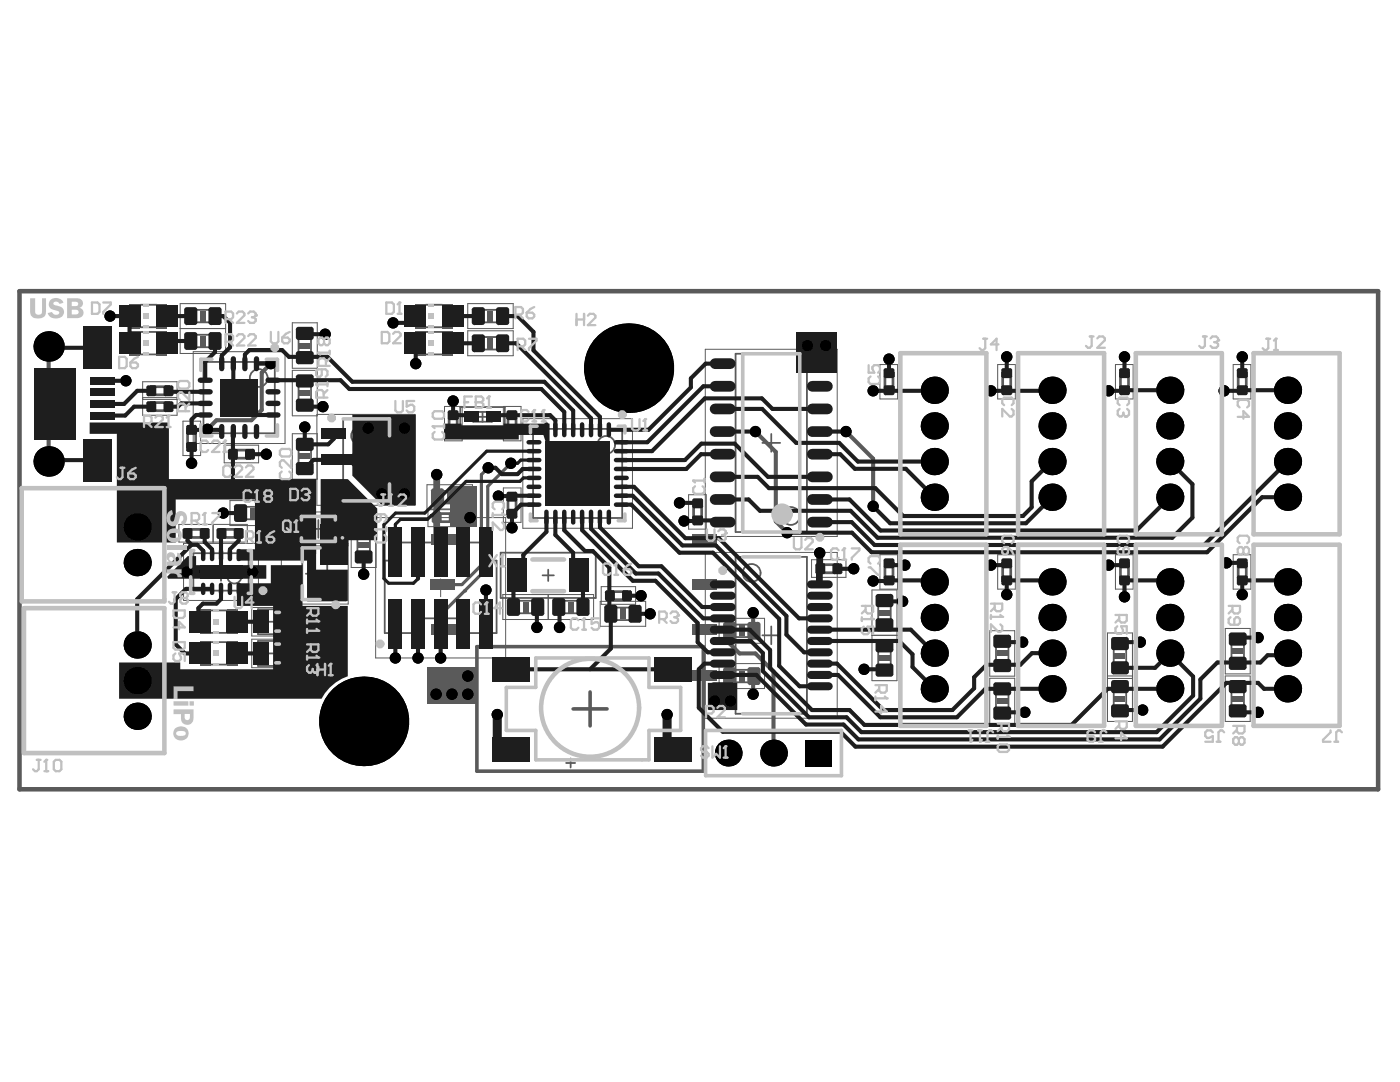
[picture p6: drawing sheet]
<svg xmlns="http://www.w3.org/2000/svg" width="279mm" height="216mm" viewBox="0 0 279 216" stroke-linecap="round" stroke-linejoin="round" font-family="sans-serif">
<g fill="none" stroke="#5a5a5a" stroke-width=".2">
<path d="M28.5 76.2h6.8v6.7h-6.8zM28.5 79.7h6.8M28.5 79.3h6.8M36 65.6h9M36 60.6h9v9.9h-9zM38.6 70.2h18.3v18.3h-18.3zM58.3 73.9h5v9.1h-5zM58.3 64.4h5v9.1h-5zM93.3 60.6h9.1v5h-9.1zM93.3 66h9.1v5h-9.1zM140.8 69.7h26.3v37.3h-26.3zM175.6 72.7h3.5v6.9h-3.5z"/>
<path d="M199.1 72.7h3.5v6.9h-3.5zM222.6 72.7h3.5v6.9h-3.5zM246.1 72.7h3.5v6.9h-3.5zM36.5 84h3.5v6.9h-3.5zM44.7 88.8h6.9v3.6h-6.9zM45.9 99.9h9.1v5h-9.1zM58.3 86.5h5v9.1h-5zM63.2 82.7h19.6v18.1h-19.6zM85.2 96.7h9.1v5h-9.1zM88.7 81.1h3.5v6.9h-3.5zM100.5 81.1h3.5v6.9h-3.5zM100.5 97.4h3.5v6.8h-3.5z"/>
<path d="M104.3 83.5h21.9v21.9h-21.9zM137.4 98.7h3.6v6.9h-3.6zM35.7 104.6h13.6v3.6h-13.6zM36.6 108.4h15v11.4h-15zM42.5 104.6v3.6M42.6 104.6v3.6M69.5 108.4h-13.4v12.1h13.4v-18.3h-11.9v6.7h11.9M70.1 104.2h5v9h-5zM75 103.3h25.9v28h-25.9zM85.4 101.6h6.9v3.5h-6.9zM86.2 117.3h3.5M87.9 115.5v3.6"/>
<path d="M100.4 118.6h18.1v5h-18.1zM109.4 118.6v5M119.8 120h9.1v5h-9.1zM120 117.1h6.9v3.5h-6.9zM140.8 110.2h26.3v33.1h-26.3zM162 111.7h6.8v3.5h-6.8zM174 117.7h5v18.1h-5zM175.6 110.7h3.5v6.9h-3.5zM199.1 110.7h3.5v6.9h-3.5zM222.6 110.7h3.5v6.9h-3.5zM246.1 110.7h3.5v6.9h-3.5zM50.2 121.2h10.4v5.7h-10.4z"/>
<path d="M50.2 127.5h10.4v5.7h-10.4zM143.5 123.4h9.1v5h-9.1zM143.5 132.4h9.1v5h-9.1zM174 126.8h5M197.5 135.3h5v9.1h-5zM197.5 125.9h5v9h-5zM221 135.4h5M221 134.9h5M221 126.3h5v17.7h-5zM244.5 134.9h5v9.1h-5zM244.5 125.4h5v9.1h-5z"/>
</g>
<g fill="none" stroke="#5a5a5a" stroke-width=".36">
<path d="M40.6 72.2h14.2v14.3h-14.2zM45.9 79.3h3.6M47.7 77.6v3.5M146.8 70.6h14.2v35.6h-14.2zM68.5 83.6h9.2v16.3h-9.2zM71.3 91.8h3.6M73.1 90v3.5M91.9 81.2h8.8v3.9h-8.8zM94.4 82.2h3.8v2h-3.8zM95.3 83.2h2M96.3 82.2v2M106.4 85.6h17.8v17.8h-17.8z"/>
<path d="M113.5 94.5h3.6M115.3 92.7v3.5M152.1 88.4h3.6M153.9 86.6v3.6M38.6 110.4h11v7.5h-11zM42.3 114.1h3.6M44.1 112.3v3.6M60.3 109.3h5v10.3h-5zM60.3 103.1h6.4v4.8h-6.4zM61 114.5h3.6M61.8 105.5h3.5M62.8 112.7v3.6"/>
<path d="M63.5 103.8v3.5M78.9 108.3h18.1v3.6h2.1v14.4h-7.3v-2.9h-7.7v2.9h-7.3v-14.4h2.1zM99.9 110.3h19v9h-19zM108.3 114.8h2.2M109.4 113.7v2.2M146.8 111.1h14.2v31.3h-14.2zM51.5 121.6h7.8v5h-7.8zM51.5 127.9h7.8v5h-7.8zM53.6 130.4h3.6M53.6 124.1h3.6M55.4 122.3v3.5M55.4 128.6v3.6"/>
<path d="M152.1 126.8h3.6M153.9 125v3.6M113 152.2h1.8M113.9 151.3v1.8"/>
</g>
<path d="M95.2 129h45.2v24.9h-45.2zM117.8 138.1v6.7M114.4 141.5h6.8" fill="none" stroke="#5a5a5a" stroke-width=".71"/>
<path d="M3.9 58.1h271.1v99.4h-271.1z" fill="none" stroke="#5a5a5a" stroke-width=".91"/>
<path d="M65.9 103.1h.8v4.8h-.8z" fill-rule="evenodd" fill="#5a5a5a"/>
<g fill="none" stroke="#5a5a5a" stroke-width=".36">
<path d="M28 70.7h3.2M28 60.8h3.3M28 65.3h3.2M28 66.2h3.3M38.9 69.3h3.2M38.9 66.8h3.2M38.9 61.8h3.2M38.9 64.3h3.2M59.6 67.3v3.2M59.6 76.8v3.2M62.1 67.3v3.2M62.1 76.8v3.2"/>
<path d="M85 70.7h3.2M85 60.8h3.3M85 65.3h3.2M85 66.2h3.3M96.3 61.8h3.2M96.3 64.3h3.2M96.3 69.7h3.2M96.3 67.3h3.2M59.6 89.5v3.2M62.1 89.5v3.2M88.1 98h3.3M48.8 103.6h3.2"/>
<path d="M48.8 101.1h3.2M71.3 107.1v3.2M73.8 107.1v3.2M88.1 100.5h3.3M103.3 119.9h3.2M112.3 119.9h3.2M42 132.6h3.3M42 126.3h3.3M42 128.1h3.3M42 121.8h3.3M103.3 122.4h3.2M112.3 122.4h3.2"/>
<path d="M122.7 123.7h3.2M122.7 121.2h3.2M146.4 136.1h3.2M146.4 133.7h3.2M146.4 127.1h3.2M146.4 124.6h3.2M175.3 120.7v3.2M175.3 129.7v3.2M177.8 120.7v3.2M177.8 129.7v3.2M198.8 128.8v3.2M198.8 138.3v3.2"/>
<path d="M201.3 128.8v3.2M201.3 138.3v3.2M222.3 129.2v3.2M222.3 137.8v3.2M224.8 129.2v3.2M224.8 137.8v3.2M245.8 128.3v3.2M245.8 137.8v3.2M248.3 128.3v3.2M248.3 137.8v3.2"/>
<circle cx="51.6" cy="75.4" r="1.78"/>
<circle cx="71.9" cy="87" r="1.78"/>
<circle cx="121" cy="88.8" r="1.78"/>
<circle cx="46.8" cy="115" r="1.42"/>
<circle cx="150" cy="114.3" r="1.78"/>
<circle cx="157.8" cy="103" r="1.78"/>
</g>
<g fill="none" stroke="#5a5a5a" stroke-width=".54">
<path d="M31 78.8h1.8M31 77.2h1.8M176.6 75.3v1.7M178.2 75.3v1.7M200.1 75.3v1.7M201.7 75.3v1.7M223.6 75.3v1.7M225.2 75.3v1.7M247.1 75.3v1.7M248.7 75.3v1.7M31 81.9h1.8M31 80.3h1.8"/>
<path d="M37.4 86.6v1.8M39 86.6v1.8M47.3 91.4h1.8M47.3 89.8h1.8M89.6 83.7v1.7M91.2 83.7v1.7M101.4 83.7v1.7M101.4 99.9v1.8M103 83.7v1.7M103 99.9v1.8M38.3 105.6h1.7M38.3 107.2h1.7"/>
<path d="M45 105.6h1.8M45 107.2h1.8M88 104.1h1.7M88 102.5h1.7M122.5 119.7h1.8M122.5 118.1h1.8M138.4 101.2v1.8M140 101.2v1.8M164.5 114.3h1.8M164.5 112.7h1.8M176.6 113.2v1.8M178.2 113.2v1.8"/>
<path d="M200.1 113.2v1.8M201.7 113.2v1.8M223.6 113.2v1.8M225.2 113.2v1.8M247.1 113.2v1.8M248.7 113.2v1.8"/>
</g>
<g fill="#5a5a5a">
<path d="M25.8 60.6h2.2v4.9h-2.2z" fill-rule="evenodd"/>
<path d="M32.9 76.9h1v2.2h-1z" fill-rule="evenodd"/>
<path d="M29.9 76.9h1.1v2.2h-1.1z" fill-rule="evenodd"/>
<path d="M31.2 60.6h2.2v4.9h-2.2z" fill-rule="evenodd"/>
<path d="M37.2 105.4h1v2.1h-1z" fill-rule="evenodd"/>
<path d="M40.1 105.4h1v2.1h-1z" fill-rule="evenodd"/>
<path d="M37.1 88.5h2.2v1h-2.2z" fill-rule="evenodd"/>
<path d="M37.1 85.5h2.2v1.1h-2.2z" fill-rule="evenodd"/>
<path d="M42.1 66.6h1.2v2.9h-1.2z" fill-rule="evenodd"/>
<path d="M37.6 66.6h1.3v2.9h-1.3z" fill-rule="evenodd"/>
<path d="M37.6 61.7h1.3v2.8h-1.3z" fill-rule="evenodd"/>
<path d="M42.1 61.7h1.2v2.8h-1.2z" fill-rule="evenodd"/>
<path d="M46.9 105.4h1v2.1h-1z" fill-rule="evenodd"/>
<path d="M43.9 105.4h1.1v2.1h-1.1z" fill-rule="evenodd"/>
<path d="M49.2 89.5h1v2.2h-1z" fill-rule="evenodd"/>
<path d="M46.2 89.5h1.1v2.2h-1.1z" fill-rule="evenodd"/>
<path d="M59.4 88.2h2.9v1.3h-2.9z" fill-rule="evenodd"/>
<path d="M59.4 92.7h2.9v1.2h-2.9z" fill-rule="evenodd"/>
<path d="M59.4 75.6h2.9v1.2h-2.9z" fill-rule="evenodd"/>
<path d="M59.4 70.5h2.9v1.3h-2.9z" fill-rule="evenodd"/>
<path d="M82.8 60.6h2.2v4.9h-2.2z" fill-rule="evenodd"/>
<path d="M91.4 97.8h1.2v2.8h-1.2z" fill-rule="evenodd"/>
<path d="M89.3 85.5h2.2v1h-2.2z" fill-rule="evenodd"/>
<path d="M89.3 82.6h2.2v1h-2.2z" fill-rule="evenodd"/>
<path d="M88.2 60.6h2.1v4.9h-2.1z" fill-rule="evenodd"/>
<path d="M99.5 67.1h1.2v2.8h-1.2z" fill-rule="evenodd"/>
<path d="M95 67.1h1.3v2.8h-1.3z" fill-rule="evenodd"/>
<path d="M99.5 61.7h1.2v2.8h-1.2z" fill-rule="evenodd"/>
<path d="M95 61.7h1.3v2.8h-1.3z" fill-rule="evenodd"/>
<path d="M106.5 119.7h1.2v2.8h-1.2z" fill-rule="evenodd"/>
<path d="M102 119.7h1.3v2.8h-1.3z" fill-rule="evenodd"/>
<path d="M111.1 119.7h1.2v2.8h-1.2z" fill-rule="evenodd"/>
<path d="M121.4 117.8h1.1v2.2h-1.1z" fill-rule="evenodd"/>
<path d="M121.5 121.1h1.2v2.8h-1.2z" fill-rule="evenodd"/>
<path d="M124.4 117.8h1v2.2h-1z" fill-rule="evenodd"/>
<path d="M125.9 121.1h1.3v2.8h-1.3z" fill-rule="evenodd"/>
<path d="M138.1 103.1h2.2v1h-2.2z" fill-rule="evenodd"/>
<path d="M138.1 100.2h2.2v1h-2.2z" fill-rule="evenodd"/>
<path d="M145.2 133.5h1.2v2.8h-1.2z" fill-rule="evenodd"/>
<path d="M149.6 133.5h1.3v2.8h-1.3z" fill-rule="evenodd"/>
<path d="M145.2 124.4h1.2v2.9h-1.2z" fill-rule="evenodd"/>
<path d="M149.6 124.4h1.3v2.9h-1.3z" fill-rule="evenodd"/>
<path d="M163.4 112.4h1.1v2.2h-1.1z" fill-rule="evenodd"/>
<path d="M175.1 132.9h2.8v1.2h-2.8z" fill-rule="evenodd"/>
<path d="M175.1 128.4h2.8v1.3h-2.8z" fill-rule="evenodd"/>
<path d="M175.1 119.4h2.8v1.3h-2.8z" fill-rule="evenodd"/>
<path d="M176.3 112.1h2.2v1h-2.2z" fill-rule="evenodd"/>
<path d="M176.3 115h2.2v1.1h-2.2z" fill-rule="evenodd"/>
<path d="M176.3 74.2h2.2v1h-2.2z" fill-rule="evenodd"/>
<path d="M176.3 77.1h2.2v1h-2.2z" fill-rule="evenodd"/>
<path d="M198.6 141.5h2.8v1.2h-2.8z" fill-rule="evenodd"/>
<path d="M198.6 137h2.8v1.3h-2.8z" fill-rule="evenodd"/>
<path d="M198.6 132h2.8v1.2h-2.8z" fill-rule="evenodd"/>
<path d="M198.6 127.5h2.8v1.3h-2.8z" fill-rule="evenodd"/>
<path d="M199.8 112.1h2.2v1h-2.2z" fill-rule="evenodd"/>
<path d="M199.8 115h2.2v1.1h-2.2z" fill-rule="evenodd"/>
<path d="M199.8 74.2h2.2v1h-2.2z" fill-rule="evenodd"/>
<path d="M199.8 77.1h2.2v1h-2.2z" fill-rule="evenodd"/>
<path d="M246.8 112.1h2.2v1h-2.2z" fill-rule="evenodd"/>
<path d="M246.8 115h2.2v1.1h-2.2z" fill-rule="evenodd"/>
<path d="M246.8 74.2h2.2v1h-2.2z" fill-rule="evenodd"/>
<path d="M246.8 77.1h2.2v1h-2.2z" fill-rule="evenodd"/>
<path d="M25.8 66.1h2.2v4.8h-2.2z" fill-rule="evenodd"/>
<path d="M32.9 80.1h1v2.1h-1z" fill-rule="evenodd"/>
<path d="M29.9 80.1h1.1v2.1h-1.1z" fill-rule="evenodd"/>
<path d="M31.2 66.1h2.2v4.8h-2.2z" fill-rule="evenodd"/>
<path d="M39.9 121.6h2.1v4.9h-2.1z" fill-rule="evenodd"/>
<path d="M39.9 127.9h2.1v4.9h-2.1z" fill-rule="evenodd"/>
<path d="M45.3 121.6h2.1v4.9h-2.1z" fill-rule="evenodd"/>
<path d="M45.3 127.9h2.1v4.9h-2.1z" fill-rule="evenodd"/>
<path d="M47.6 101h1.2v2.8h-1.2z" fill-rule="evenodd"/>
<path d="M52 101h1.3v2.8h-1.3z" fill-rule="evenodd"/>
<path d="M59.4 66.1h2.9v1.2h-2.9z" fill-rule="evenodd"/>
<path d="M59.4 80h2.9v1.3h-2.9z" fill-rule="evenodd"/>
<path d="M82.8 66.1h2.2v4.8h-2.2z" fill-rule="evenodd"/>
<path d="M89.8 102.2h1v2.2h-1z" fill-rule="evenodd"/>
<path d="M88.2 66.1h2.1v4.8h-2.1z" fill-rule="evenodd"/>
<path d="M175.1 123.9h2.8v1.2h-2.8z" fill-rule="evenodd"/>
<path d="M71.2 110.3h2.8v1.2h-2.8z" fill-rule="evenodd"/>
<path d="M71.2 105.9h2.8v1.2h-2.8z" fill-rule="evenodd"/>
<path d="M86.9 97.8h1.2v2.8h-1.2z" fill-rule="evenodd"/>
<path d="M115.5 119.7h1.3v2.8h-1.3z" fill-rule="evenodd"/>
<path d="M101.1 98.8h2.2v1.1h-2.2z" fill-rule="evenodd"/>
<path d="M101.1 85.5h2.2v1h-2.2z" fill-rule="evenodd"/>
<path d="M101.1 82.6h2.2v1h-2.2z" fill-rule="evenodd"/>
<path d="M166.4 112.4h1v2.2h-1z" fill-rule="evenodd"/>
<path d="M222.1 141h2.8v1.3h-2.8z" fill-rule="evenodd"/>
<path d="M222.1 136.6h2.8v1.2h-2.8z" fill-rule="evenodd"/>
<path d="M222.1 132.4h2.8v1.3h-2.8z" fill-rule="evenodd"/>
<path d="M222.1 128h2.8v1.2h-2.8z" fill-rule="evenodd"/>
<path d="M223.3 112.1h2.2v1h-2.2z" fill-rule="evenodd"/>
<path d="M223.3 115h2.2v1.1h-2.2z" fill-rule="evenodd"/>
<path d="M223.3 74.2h2.2v1h-2.2z" fill-rule="evenodd"/>
<path d="M223.3 77.1h2.2v1h-2.2z" fill-rule="evenodd"/>
<path d="M245.6 141h2.8v1.3h-2.8z" fill-rule="evenodd"/>
<path d="M245.6 136.6h2.8v1.2h-2.8z" fill-rule="evenodd"/>
<path d="M245.6 131.5h2.8v1.3h-2.8z" fill-rule="evenodd"/>
<path d="M245.6 127.1h2.8v1.2h-2.8z" fill-rule="evenodd"/>
<path d="M86.9 102.2h1v2.2h-1z" fill-rule="evenodd"/>
<path d="M101.1 101.8h2.2v1h-2.2z" fill-rule="evenodd"/>
<path d="M39.9 67h1.2v2.1h-1.2z" fill-rule="evenodd"/>
<path d="M39.9 62h1.2v2.1h-1.2z" fill-rule="evenodd"/>
<path d="M59.8 90.5h2.1v1.2h-2.1z" fill-rule="evenodd"/>
<path d="M59.8 77.9h2.1v1.1h-2.1z" fill-rule="evenodd"/>
<path d="M59.8 68.4h2.1v1.1h-2.1z" fill-rule="evenodd"/>
<path d="M89.2 98.1h1.1v2.2h-1.1z" fill-rule="evenodd"/>
<path d="M97.3 67.4h1.2v2.2h-1.2z" fill-rule="evenodd"/>
<path d="M97.3 62h1.2v2.1h-1.2z" fill-rule="evenodd"/>
<path d="M104.3 120.1h1.2v2.1h-1.2z" fill-rule="evenodd"/>
<path d="M113.4 120.1h1.1v2.1h-1.1z" fill-rule="evenodd"/>
<path d="M123.8 121.4h1.1v2.1h-1.1z" fill-rule="evenodd"/>
<path d="M147.5 133.8h1.1v2.2h-1.1z" fill-rule="evenodd"/>
<path d="M147.5 124.8h1.1v2.1h-1.1z" fill-rule="evenodd"/>
<path d="M175.5 121.7h2.1v1.1h-2.1z" fill-rule="evenodd"/>
<path d="M198.9 139.3h2.2v1.1h-2.2z" fill-rule="evenodd"/>
<path d="M199 129.8h2.1v1.2h-2.1z" fill-rule="evenodd"/>
<path d="M175.4 130.7h2.2v1.2h-2.2z" fill-rule="evenodd"/>
<path d="M71.5 108.1h2.1v1.2h-2.1z" fill-rule="evenodd"/>
<path d="M222.5 138.9h2.1v1.1h-2.1z" fill-rule="evenodd"/>
<path d="M245.9 138.9h2.2v1.1h-2.2z" fill-rule="evenodd"/>
<path d="M245.9 129.4h2.2v1.1h-2.2z" fill-rule="evenodd"/>
<path d="M49.9 101.3h1.1v2.1h-1.1z" fill-rule="evenodd"/>
<path d="M222.4 130.3h2.2v1.1h-2.2z" fill-rule="evenodd"/>
</g>
<g fill="#5a5a5a">
<path d="M85.2 133.1h10v7.2h-10z"/>
<path d="M89.7 97h5.4v8.1h-5.4z"/>
</g>
<path d="M43.2 83.9l-1.8 1.8" fill="none" stroke="#5a5a5a" stroke-width=".82"/>
<path d="M92.7 117.9l-4.1 4.2" fill="none" stroke="#5a5a5a" stroke-width=".63"/>
<circle cx="92.7" cy="117.9" r=".32" fill="#5a5a5a"/>
<path d="M97.4 93.3l-1.3 1.4v18.1l-3.9 3.9h-4M102 92.4l-4.7 4.6v16.3l-4.6 4.6M88.6 122.1v3.6" fill="none" stroke="#5a5a5a" stroke-width=".63"/>
<path d="M9.7 69.1v23M54 72.6l-1.8 1.8v7.4l-2 2.1h-7M150.8 86.1l4 4.1v13.8l2.3 2.3M168.8 86.1l5.5 5.4v9.5M140.5 125.7l.2 .2h4.9v2.5l2 2h3.2l3.6 3.6v16.3M140.5 134.7h4.9l.2 .2M150.3 122.3v3.4l.2 .2M150.5 134.9l-.2 .2v3.4" fill="none" stroke="#5a5a5a" stroke-width=".82"/>
<path d="M87.2 94.7v12.9h1.4" fill="none" stroke="#5a5a5a" stroke-width="1.4"/>
<g fill="#000">
<circle cx="9.7" cy="69.1" r="3"/>
<circle cx="22" cy="63.1" r="1.13"/>
<circle cx="25.1" cy="76" r="1.13"/>
<circle cx="45.8" cy="77.4" r="1.13"/>
<circle cx="49.7" cy="77.4" r="1.13"/>
<circle cx="54" cy="72.6" r="1.13"/>
<circle cx="64.9" cy="66.7" r="1.13"/>
<circle cx="78.5" cy="64.4" r="1.13"/>
<circle cx="83" cy="72.6" r="1.13"/>
<circle cx="125.5" cy="73.5" r="8.9"/>
<circle cx="161.2" cy="68.9" r="1.13"/>
<circle cx="164.8" cy="68.9" r="1.13"/>
<circle cx="174.3" cy="78" r="1.13"/>
<circle cx="177.4" cy="71.7" r="1.13"/>
<circle cx="186.5" cy="77.9" r="2.72"/>
<circle cx="197.8" cy="78" r="1.13"/>
<circle cx="200.9" cy="71.2" r="1.13"/>
<circle cx="210" cy="77.9" r="2.72"/>
<circle cx="221.3" cy="78" r="1.13"/>
<circle cx="224.4" cy="71.2" r="1.13"/>
<circle cx="233.5" cy="77.9" r="2.72"/>
<circle cx="244.3" cy="78" r="1.13"/>
<circle cx="247.9" cy="71.2" r="1.13"/>
<circle cx="257" cy="77.9" r="2.72"/>
<circle cx="9.7" cy="92.1" r="3"/>
<circle cx="38.2" cy="92.4" r="1.13"/>
<circle cx="41.4" cy="85.7" r="1.13"/>
<circle cx="45.8" cy="81.3" r="1.13"/>
<circle cx="49.7" cy="81.3" r="1.13"/>
<circle cx="53.1" cy="90.6" r="1.13"/>
<circle cx="60.8" cy="85.2" r="1.13"/>
<circle cx="64.4" cy="81.1" r="1.13"/>
<circle cx="73.5" cy="85.4" r="1.13"/>
<circle cx="76.2" cy="98.5" r="1.13"/>
<circle cx="80.7" cy="85.4" r="1.13"/>
<circle cx="80.7" cy="98.5" r="1.13"/>
<circle cx="87.2" cy="94.7" r="1.13"/>
<circle cx="90.4" cy="80" r="1.13"/>
<circle cx="97.4" cy="93.3" r="1.13"/>
<circle cx="99.5" cy="99" r="1.13"/>
<circle cx="102" cy="92.4" r="1.13"/>
<circle cx="111.4" cy="98.4" r="1.13"/>
<circle cx="111.4" cy="90.6" r="1.13"/>
<circle cx="111.4" cy="94.5" r="1.13"/>
<circle cx="115.3" cy="98.4" r="1.13"/>
<circle cx="115.3" cy="90.6" r="1.13"/>
<circle cx="115.3" cy="94.5" r="1.13"/>
<circle cx="119.2" cy="98.4" r="1.13"/>
<circle cx="119.2" cy="90.6" r="1.13"/>
<circle cx="119.2" cy="94.5" r="1.13"/>
<circle cx="150.8" cy="86.1" r="1.13"/>
<circle cx="168.8" cy="86.1" r="1.13"/>
<circle cx="186.5" cy="92.1" r="2.72"/>
<circle cx="186.5" cy="85" r="2.72"/>
<circle cx="186.5" cy="99.2" r="2.72"/>
<circle cx="210" cy="92.1" r="2.72"/>
<circle cx="210" cy="99.2" r="2.72"/>
<circle cx="210" cy="85" r="2.72"/>
<circle cx="233.5" cy="99.2" r="2.72"/>
<circle cx="233.5" cy="92.1" r="2.72"/>
<circle cx="233.5" cy="85" r="2.72"/>
<circle cx="257" cy="85" r="2.72"/>
<circle cx="257" cy="99.2" r="2.72"/>
<circle cx="257" cy="92.1" r="2.72"/>
<circle cx="27.4" cy="105.1" r="2.72"/>
<circle cx="27.4" cy="112.3" r="2.72"/>
<circle cx="37.3" cy="114.1" r="1.13"/>
<circle cx="40.9" cy="114.1" r="1.13"/>
<circle cx="44.1" cy="114.1" r="1.13"/>
<circle cx="44.6" cy="102.4" r="1.13"/>
<circle cx="47.3" cy="114.1" r="1.13"/>
<circle cx="50.4" cy="114.1" r="1.13"/>
<circle cx="72.6" cy="114.6" r="1.13"/>
<circle cx="93.8" cy="103.3" r="1.13"/>
<circle cx="97" cy="117.7" r="1.13"/>
<circle cx="102.2" cy="105.3" r="1.13"/>
<circle cx="127.9" cy="118.9" r="1.13"/>
<circle cx="135.6" cy="100.3" r="1.13"/>
<circle cx="136.5" cy="104" r="1.13"/>
<circle cx="157.1" cy="106.3" r="1.13"/>
<circle cx="163.6" cy="110.3" r="1.13"/>
<circle cx="170.4" cy="113.5" r="1.13"/>
<circle cx="174.3" cy="115.9" r="1.13"/>
<circle cx="174.3" cy="101" r="1.13"/>
<circle cx="180.1" cy="120" r="1.13"/>
<circle cx="180.6" cy="112.8" r="1.13"/>
<circle cx="186.5" cy="116.1" r="2.72"/>
<circle cx="197.8" cy="112.8" r="1.13"/>
<circle cx="200.9" cy="118.6" r="1.13"/>
<circle cx="210" cy="116.1" r="2.72"/>
<circle cx="221.3" cy="112.8" r="1.13"/>
<circle cx="224.4" cy="119.1" r="1.13"/>
<circle cx="233.5" cy="116.1" r="2.72"/>
<circle cx="244.8" cy="112.3" r="1.13"/>
<circle cx="247.9" cy="118.6" r="1.13"/>
<circle cx="257" cy="116.1" r="2.72"/>
<circle cx="27.4" cy="135.8" r="2.72"/>
<circle cx="27.4" cy="128.7" r="2.72"/>
<circle cx="78.9" cy="131.3" r="1.13"/>
<circle cx="83.4" cy="131.3" r="1.13"/>
<circle cx="87" cy="138.5" r="1.13"/>
<circle cx="87.9" cy="131.3" r="1.13"/>
<circle cx="90.2" cy="138.5" r="1.13"/>
<circle cx="93.4" cy="134.9" r="1.13"/>
<circle cx="93.4" cy="138.5" r="1.13"/>
<circle cx="107.1" cy="125.2" r="1.13"/>
<circle cx="111.7" cy="125.2" r="1.13"/>
<circle cx="129.7" cy="122.5" r="1.13"/>
<circle cx="142.6" cy="139.9" r="1.13"/>
<circle cx="145.8" cy="139.9" r="1.13"/>
<circle cx="150.3" cy="138.5" r="1.13"/>
<circle cx="150.3" cy="122.3" r="1.13"/>
<circle cx="172.4" cy="133.5" r="1.13"/>
<circle cx="186.5" cy="130.3" r="2.72"/>
<circle cx="186.5" cy="137.4" r="2.72"/>
<circle cx="186.5" cy="123.2" r="2.72"/>
<circle cx="204.1" cy="128.1" r="1.13"/>
<circle cx="210" cy="130.3" r="2.72"/>
<circle cx="210" cy="137.4" r="2.72"/>
<circle cx="210" cy="123.2" r="2.72"/>
<circle cx="227.6" cy="128.1" r="1.13"/>
<circle cx="233.5" cy="123.2" r="2.72"/>
<circle cx="233.5" cy="130.3" r="2.72"/>
<circle cx="233.5" cy="137.4" r="2.72"/>
<circle cx="251.1" cy="127.2" r="1.13"/>
<circle cx="257" cy="130.3" r="2.72"/>
<circle cx="257" cy="137.4" r="2.72"/>
<circle cx="257" cy="123.2" r="2.72"/>
<circle cx="27.4" cy="142.9" r="2.72"/>
<circle cx="72.6" cy="143.9" r="8.9"/>
<circle cx="99.2" cy="142.6" r="1.13"/>
<circle cx="133.1" cy="142.6" r="1.13"/>
<circle cx="145.3" cy="150.3" r="2.67"/>
<circle cx="154.4" cy="150.3" r="2.67"/>
<circle cx="204.5" cy="142.1" r="1.13"/>
<circle cx="228" cy="141.7" r="1.13"/>
<circle cx="251.1" cy="142.1" r="1.13"/>
</g>
<path d="M160.7 147.6h5.4v5.3h-5.4z" fill-rule="evenodd" fill="#000"/>
<g fill="#5a5a5a">
<path d="M90.9 98l.5-.6h1.6l.5 .6v2.5l-.5 .5h-1.6l-.5-.5z" fill-rule="evenodd"/>
<path d="M138.1 133.7h4.9v2.1h-4.9z" fill-rule="evenodd"/>
<path d="M138.1 124.6h4.9v2.2h-4.9z" fill-rule="evenodd"/>
<path d="M138.1 106.6h4.9v2.1h-4.9z" fill-rule="evenodd"/>
<path d="M89.6 102.6l.4-.4h1.2l.4 .4v1.4l-.4 .4h-1.2l-.4-.4z" fill-rule="evenodd"/>
<path d="M138.1 115.6h4.9v2.1h-4.9z" fill-rule="evenodd"/>
<path d="M86 98l.5-.6h1.6l.5 .6v2.5l-.5 .5h-1.6l-.5-.5z" fill-rule="evenodd"/>
<path d="M144.3 133.7l.5-.6h1.6l.5 .6v2.5l-.5 .5h-1.6l-.5-.5z" fill-rule="evenodd"/>
<path d="M149.1 133.7l.6-.6h1.6l.5 .6v2.5l-.5 .5h-1.6l-.6-.5z" fill-rule="evenodd"/>
<path d="M86.2 102.6l.4-.4h1.2l.3 .4v1.4l-.3 .4h-1.2l-.4-.4z" fill-rule="evenodd"/>
<path d="M144.3 124.6l.5-.5h1.6l.5 .5v2.5l-.5 .5h-1.6l-.5-.5z" fill-rule="evenodd"/>
<path d="M149.1 124.6l.6-.5h1.6l.5 .5v2.5l-.5 .5h-1.6l-.6-.5z" fill-rule="evenodd"/>
<path d="M86 133.7h5v2.1h-5z" fill-rule="evenodd"/>
<path d="M86.1 124.6h5v2.2h-5z" fill-rule="evenodd"/>
<path d="M86.1 106.6h5v2.1h-5z" fill-rule="evenodd"/>
<path d="M85.7 115.6h5v2.1h-5z" fill-rule="evenodd"/>
</g>
<g fill="#5a5a5a">
<path d="M91.4 100.5v.5zM90.9 100.5h.5v.5l-.3-.1z"/>
<path d="M93 100.5h.5zM93 100.5h.5l-.1 .2-.4 .3z"/>
<path d="M93 97.4v.6zM93 97.4l.2 .1 .3 .5h-.5z"/>
<path d="M90.9 98h.5zM90.9 97.7l.5-.3v.6h-.5z"/>
<path d="M91.2 102.2v.4zM91.2 102.2l.2 .1 .2 .3h-.4z"/>
<path d="M89.6 102.6h.4zM89.6 102.4l.4-.2v.4h-.4z"/>
<path d="M90 104v.4zM89.6 104h.4v.4l-.2-.1z"/>
<path d="M91.2 104h.4zM91.2 104h.4l-.1 .2-.3 .2z"/>
<path d="M86.5 100.5v.5zM86 100.5h.5v.5l-.2-.1z"/>
<path d="M88.1 100.5h.5zM88.1 100.5h.5v.2l-.5 .3z"/>
<path d="M88.1 97.4v.6zM88.1 97.4l.3 .1 .2 .5h-.5z"/>
<path d="M86 98h.5zM86.1 97.7l.4-.3v.6h-.5z"/>
<path d="M146.4 133.1v.6zM146.4 133.1l.5 .3v.3h-.5z"/>
<path d="M144.3 133.7h.5zM144.4 133.4l.4-.3v.6h-.5z"/>
<path d="M144.8 136.2v.5zM144.3 136.2h.5v.5l-.2-.1z"/>
<path d="M146.4 136.2h.5zM146.4 136.2h.5v.2l-.5 .3z"/>
<path d="M151.3 133.1v.6zM151.3 133.1l.4 .3 .1 .3h-.5z"/>
<path d="M149.1 133.7h.6zM149.2 133.4l.5-.3v.6h-.6z"/>
<path d="M149.7 136.2v.5zM149.1 136.2h.6v.5l-.5-.3z"/>
<path d="M151.3 136.2h.5zM151.3 136.2h.5l-.1 .2-.4 .3z"/>
<path d="M87.8 102.2v.4zM87.8 102.2l.2 .1 .1 .3h-.3z"/>
<path d="M86.2 102.6h.4zM86.2 102.4l.4-.2v.4h-.4z"/>
<path d="M86.6 104v.4zM86.2 104h.4v.4l-.2-.1z"/>
<path d="M87.8 104h.3zM87.8 104h.3v.2l-.3 .2z"/>
<path d="M146.4 124.1v.5zM146.4 124.1l.5 .3v.2h-.5z"/>
<path d="M144.3 124.6h.5zM144.4 124.4l.4-.3v.5h-.5z"/>
<path d="M144.8 127.1v.5zM144.3 127.1h.5v.5h-.2z"/>
<path d="M146.4 127.1h.5zM146.4 127.1h.5v.3l-.5 .2z"/>
<path d="M151.3 124.1v.5zM151.3 124.1l.4 .3 .1 .2h-.5z"/>
<path d="M149.1 124.6h.6zM149.2 124.4l.5-.3v.5h-.6z"/>
<path d="M149.7 127.1v.5zM149.1 127.1h.6v.5l-.5-.2z"/>
<path d="M151.3 127.1h.5zM151.3 127.1h.5l-.1 .3-.4 .2z"/>
</g>
<g fill="#1e1e1e">
<path d="M45.2 112.8h7.9v2.7h-8.3l-.2-.5 .5-.5z"/>
<path d="M33.4 115.1l4.1-4.1h1.6v1.8h3.9l.1 1.7 .5 .5-.1 .5h-10z"/>
<path d="M70.2 90.7l2.3-2.3h7.1l2.3 2.3v2.1l-2.3 2.3h-7.1l-2.3-2.3z"/>
<path d="M64 95.6h5.4l5.9 5.9v6.3h-11.3z"/>
<path d="M64 104.6h5.4v8.2h-5.4z"/>
<path d="M141.3 136.3h5.8v5.4h-5.7l-.1-.2z"/>
<path d="M158.9 66.2h8.1v8.2h-8.1z"/>
<path d="M70.3 82.7h12.7v18.1h-6.8l-5.9-5.9z"/>
<path d="M88.6 84.5h3.5v.4h8.4v-.4h9.2v3.9h-.7l-.6-1.6h-4.9v.9h-14.9z"/>
<path d="M57.7 103.7h5.4v10h6.3v6.2l-.4 .1h-7.7v-12.2h-3.6z"/>
<path d="M17.9 84.3h15.8v11.3h29.4v14.9l-1.4 1.4h-14.4v-2.2l.1-.1h3.5v-9.9h-15.8v8.6h-11.8v-21.7h-5.4z"/>
<path d="M23.8 132.2h12.2v1.3h18.5v-12.6h-7.2v-4.5h6.7v-3.6h6.4v8.1h9v14a9.3 9.3 0 0 0-5.2 4.5h-40.4z"/>
</g>
<g fill="none" stroke="#1e1e1e" stroke-width=".82">
<path d="M9.7 69.1l.3 .3M33.6 78l.2 .2M33.8 68l-.4 .5M42.9 68v2.3l-1.9 1.9M10 91.8l-.3 .3M26.8 81.1l-1.8 1.8M33.6 81.1h1.9M38.2 89.2v3.2M41 82.8h-1.9l-.9 .9v2.1M37.1 117.5h5.2M37.4 106.4v1.5l.8 .8h1.2M40.9 106.4v1.8"/>
<path d="M36.9 130.4h1.6M39.6 125.1l.3 .3M43.2 120.4h-2.7l-.9 1"/>
</g>
<circle cx="38.1" cy="63.1" r=".41" fill="#1e1e1e"/>
<g fill="none" stroke="#1e1e1e" stroke-width=".82">
<path d="M44.6 63.1l1.3 1.3M45.9 69.3l-1.6 1.7v1.6M46.6 78.2l1.1 1.1M49.8 69.9l-.9 .9v1.8M56.3 69.9l1.4 1.3M61 66.7h3.9M68 75.9l1.7 1.7M82.8 68.5l.2 .2v3.9M82.8 63.1l-1.4 1.3M46.6 86.1l-.1 .1M61.1 81.1h3.3M62.6 91.8l-1.8 1.7"/>
<path d="M66.6 86.4l-.2 .2M67 91.6l.2 .2M90.4 82.8h3.4M44.1 110.7v3.4M44.1 117.5v2M44.2 106.4l-.1 .1M47.6 106.4v1.5M83.4 110.1v5.4"/>
</g>
<path d="M76.6 115.4l1 1M83.4 115.5l-.9 .9M86.2 102.8l-.9 .8" fill="none" stroke="#1e1e1e" stroke-width=".63"/>
<g fill="#1e1e1e">
<circle cx="90.3" cy="68.5" r=".41"/>
<circle cx="90.3" cy="63.1" r=".41"/>
</g>
<g fill="none" stroke="#1e1e1e" stroke-width=".82">
<path d="M97.4 93.3h1.5l1.2 1.3M98.8 82.8l-.4 .4M102.4 82.7l-.2 .1M106.5 93.5l-2.2 .1-1 1M106.6 98.9h-4.2l-.2 .2-.1-.1M109.8 82.8l1 1.1v1.9M112.6 82.2v3.6M114.4 81.9v3.9M118 83.4v2.4M119.7 83.2v2.6M103.2 114.8l-.7 .7M104 100.7h2.6"/>
<path d="M104.4 110.7v2.7M110.8 103.2v3.5M112.6 103.2v2.6M114.4 110.3v2.7M118 103.2v2.3M119.7 103.2v2M125.1 118.9h2.8M107.3 121.1l-.2 .2M111.5 121.1l.2 .2M99.2 149.4l.2 .2"/>
</g>
<path d="M106.6 91.8h-2.7l-.6 .6h-1.3" fill="none" stroke="#1e1e1e" stroke-width=".63"/>
<circle cx="126.7" cy="122.5" r=".41" fill="#1e1e1e"/>
<g fill="none" stroke="#1e1e1e" stroke-width=".82">
<path d="M140.4 77.1h3.8M140.8 72.6h3.4M186.5 77.9l-.2 .1M124 97.1h2.5M124 98.9h2.3M139.9 90.6h4.3M149.4 99.7l2.3 2.2M167.5 88.4l3.7 3.7M167.7 90.6l2.9 2.9M205.9 96.1v5.1M124 100.7h2M139.1 104l.1-.2h4.7l.3 .4"/>
<path d="M139.1 100.3l.1 .1M163.6 113.2h-.1M167.1 113.5h3.3M176.5 119.8l.2 .2h3.4M177.4 115.8l-.1 .1h-3M177.4 112.4l.4 .4h2.8M186.2 115.8l.3 .3M200.9 112.4l-.3 .4h-2.8M126.7 122.5h3M139.2 128.1l2.1 2.1h2.9M140.1 121.1h4.1M140.4 123.4h3.8"/>
<path d="M144.2 132.4h-3.6l-1.1 1.1M160.5 130.2h3.1M176.4 133.5l.1 .2M181.8 125.6l4.7 4.7M182.1 133.1l4.4 4.3M194.4 135.1v2.2M200 128l.2 .1M223.8 128.1l-.3 .3M133.1 148.4l1.2 1.2M169.5 141.7l3 2.9M200.2 142.1l-.2 .2M223.7 141.7l-.2 .1"/>
</g>
<path d="M163.6 110.3v2.9" fill="none" stroke="#1e1e1e" stroke-width="1.4"/>
<circle cx="233.5" cy="130.3" r=".41" fill="#1e1e1e"/>
<g fill="none" stroke="#1e1e1e" stroke-width=".82">
<path d="M10 69.4h9.5M20.5 76h4.6M22 63.1h3.8v5.4M30.2 78h-2.8l-2.6 2.6h-4.3M33.4 63.1h4.7M33.8 78.2h7.2M33.8 68h4.3M41 72.2v3.7M42.9 63.1h1.7M45.9 64.4v4.9M46.6 72.6v5.6M47.7 79.3l3.5 3.5h3.3"/>
<path d="M49.8 69.9h6.5M54 72.6h-2.8M54.5 75.9h13.5M57.7 71.2h7.6l5 5h38.3l5.8 5.7M60.8 66.5l.2 .2M69.7 77.6h38.3l4.6 4.6M78.5 64.4h2.9M90.3 63.1h5.2M90.3 68.5h5.2M100.3 63.1h3l3.2 3.1v3.7l13.2 13.3M100.3 68.5h2.7l15 14.9M140.4 77.1l-11.2 11.1h-5.2"/>
<path d="M140.8 72.6l-2.9 2.9v1.8l-8.5 8.5h-7.9M174.3 78h12M177.4 71.7v2.8M200.9 71.2v3.3M210 77.9l-.2 .1h-12M224.4 71.2v3.3M233.4 77.9h.1M233.4 77.9l-12.1 .1M247.9 71.2v3.3M256.9 77.9l-12.6 .1M256.9 77.9h.1M10 91.8h9.5"/>
<path d="M20.5 82.9h4.5M26.8 81.1h3.4M38.2 85.8h5.7l.4 .3M41 80.5h-4.8l-.7 .6M46.5 86.2v10.4M49.9 90.6h3.2M60.8 85.2v3.5h4.7l1.1-1.2v-1.1M60.8 80.9l.3 .2M62.6 91.8h4.6M90.4 80v2.8M93.8 82.8l.4 .4M98.8 82.8h11"/>
<path d="M99.5 99h2.6M100.1 94.6h3.2M124 91.8h12.7l3.3-3.3h6.6l6.7 6.6h10.3M126.3 98.9l9.9 9.9h6.7l14 14.1v3.7l3.6 3.6M126.5 97.1l10.3 10.3h6.7l16 16h4.1M139.9 90.6l-2.9 3h-13M144.2 95.1h7l2.3 2.3h21.2l5.6 5.6h23.9l1.7-1.8M144.2 99.7h5.2M144.2 81.6h7.9l6.8 6.8h8.6M144.2 86.1h6.6M163.6 90.6h4.1M163.6 81.6h-9.4l-2.1-2.1h-11.4l-10.6 10.5h-6.1"/>
<path d="M163.6 86.1h5.2M170.6 93.5h10.2l5.7 5.7M171.2 92.1h15.3M210 99.2l-5.2 5.2h-27.2l-3.3-3.4M210 93.8v-1.8l-4.1 4.1M233.5 92.1l4.5 4.5v6.7l-4 4h-58.9l-5.3-5.4h-18.1M233.5 99.2l-6.7 6.7h-51.1l-6.2-6.2h-5.9M257 99.2h-5.1l-11 11h-67l-3.9-3.9h-12.9M257 92.1l-16.7 16.6h-65.8l-4.5-4.5h-6.4M37.1 117.5l-2 2v9.1l1.8 1.8M38.2 108.7l-10.8 10.8v9.2M39.4 108.7l1.1 1.2v.8"/>
<path d="M40.9 108.2l1.4 1.4v1.1M44.1 106.5v4.2M44.1 119.5l-.9 .9M44.6 102.4h3.4M47.6 107.9l-1.7 1.7v1.1M72.6 111.1v3.5M97 117.7v6.8M102.5 115.5v5.6M104 100.7l-1.8 1.8v2.8M109.1 103.2v2.9l-4.7 4.6M110.8 106.7l3.6 3.6M112.6 105.8l4.2 4.1h1.5l3.3 3.4v8.7"/>
<path d="M115.6 114.8l.7 .7v5.6M116.2 103.2v2.6l10.1 10.1h4.5l8.4 8.4v3.8M118 105.5l8.9 8.9h4.5l9 9M119.7 105.2l7.8 7.8h4.5l8.1 8.1M126 100.7l9.6 9.6h6.7l13.2 13.2v9.4l4.1 4h4M135.6 100.3h3.5M136.5 104h2.6M163.5 116.5l.1 .1M177.4 115.8h8.8M210 116.1l-.3-.3h-8.8v2.8M224.4 112.4l-.3 .4h-2.8M233.5 116.1l-.3-.3h-8.8v3.3"/>
<path d="M244.8 112.3l3.1 .1M257 116.1l-.3-.3h-8.8v2.8M38.5 130.4l1.4 1.3M39.6 121.4v3.7M47.4 130.4h4.7M47.4 124.1h4.7M78.9 124.5v6.8M83.4 124.5v6.8M87.9 124.5v6.8M102 133.5h32.3M107.1 121.3v3.9M111.7 121.3v3.9"/>
<path d="M121.9 122.5v6.9l-4.1 4.1M139.5 133.5v7.7l4.7 4.8h23.5l3 3h61.3l12.8-12.7h6.3l1.2 1.1h4.7M144.2 125.6h5.4l4.1 4.1v3.6l8.4 8.4h7.4M144.2 127.9h5.6l2.4 2.4v3.6l9.3 9.2h7.4l3 3h58.9l7.3-7.3v-3.8l-4.6-4.7-3 3h-7M163.6 127.9h15.9l2.6 2.7v2.5M163.6 132.4h3.4l9.3 9.3h13.8l4.3-4.4M163.6 134.7h3.7l8.4 8.4h15.3l5.7-5.7h13.3M163.6 125.6h18.2M172.4 133.5h4M200.2 128.1h3.9M210 130.3h-4.1l-2.3 2.3h-6.7l-2.5 2.5M223.8 128.1h3.8"/>
<path d="M233.5 137.4h-12.4l-7.2 7.2h-41.4M251.1 127.2h-3.8l-.3 .3M257 130.3v.4h-4l-1.5 1.5h-8.6l-3.3 3.4v3.8l-8.2 8.1h-60.1l-3-2.9h-7.4l-9.9-9.9h-6.8M99.4 149.6h2.6M200.2 142.1h4.3M223.7 141.7h4.3M247 141.8l.3 .3h3.8"/>
</g>
<path d="M106.6 90h-9.5l-12.3 12.4h-5.9l-2.3 2.3v10.7M106.6 95.4h-2.1l-.7 .7h-10.8l-6.8 6.7M77.6 116.4h4.9M85.3 103.6h-5.4l-1 1v5.5" fill="none" stroke="#1e1e1e" stroke-width=".63"/>
<path d="M99.2 142.6v6.8M133.1 142.6v5.8" fill="none" stroke="#1e1e1e" stroke-width="1.8"/>
<path d="M163.5 113.2v3.3" fill="none" stroke="#1e1e1e" stroke-width="1.4"/>
<g fill="#000">
<circle cx="9.7" cy="69.1" r="3"/>
<circle cx="22" cy="63.1" r="1.13"/>
<circle cx="25.1" cy="76" r="1.13"/>
<circle cx="45.8" cy="77.4" r="1.13"/>
<circle cx="49.7" cy="77.4" r="1.13"/>
<circle cx="54" cy="72.6" r="1.13"/>
<circle cx="64.9" cy="66.7" r="1.13"/>
<circle cx="78.5" cy="64.4" r="1.13"/>
<circle cx="83" cy="72.6" r="1.13"/>
<circle cx="125.5" cy="73.5" r="8.9"/>
<circle cx="161.2" cy="68.9" r="1.13"/>
<circle cx="164.8" cy="68.9" r="1.13"/>
<circle cx="174.3" cy="78" r="1.13"/>
<circle cx="177.4" cy="71.7" r="1.13"/>
<circle cx="186.5" cy="77.9" r="2.72"/>
<circle cx="197.8" cy="78" r="1.13"/>
<circle cx="200.9" cy="71.2" r="1.13"/>
<circle cx="210" cy="77.9" r="2.72"/>
<circle cx="221.3" cy="78" r="1.13"/>
<circle cx="224.4" cy="71.2" r="1.13"/>
<circle cx="233.5" cy="77.9" r="2.72"/>
<circle cx="244.3" cy="78" r="1.13"/>
<circle cx="247.9" cy="71.2" r="1.13"/>
<circle cx="257" cy="77.9" r="2.72"/>
<circle cx="9.7" cy="92.1" r="3"/>
<circle cx="38.2" cy="92.4" r="1.13"/>
<circle cx="41.4" cy="85.7" r="1.13"/>
<circle cx="45.8" cy="81.3" r="1.13"/>
<circle cx="49.7" cy="81.3" r="1.13"/>
<circle cx="53.1" cy="90.6" r="1.13"/>
<circle cx="60.8" cy="85.2" r="1.13"/>
<circle cx="64.4" cy="81.1" r="1.13"/>
<circle cx="73.5" cy="85.4" r="1.13"/>
<circle cx="76.2" cy="98.5" r="1.13"/>
<circle cx="80.7" cy="85.4" r="1.13"/>
<circle cx="80.7" cy="98.5" r="1.13"/>
<circle cx="87.2" cy="94.7" r="1.13"/>
<circle cx="90.4" cy="80" r="1.13"/>
<circle cx="97.4" cy="93.3" r="1.13"/>
<circle cx="99.5" cy="99" r="1.13"/>
<circle cx="102" cy="92.4" r="1.13"/>
<circle cx="111.4" cy="98.4" r="1.13"/>
<circle cx="111.4" cy="90.6" r="1.13"/>
<circle cx="111.4" cy="94.5" r="1.13"/>
<circle cx="115.3" cy="98.4" r="1.13"/>
<circle cx="115.3" cy="90.6" r="1.13"/>
<circle cx="115.3" cy="94.5" r="1.13"/>
<circle cx="119.2" cy="98.4" r="1.13"/>
<circle cx="119.2" cy="90.6" r="1.13"/>
<circle cx="119.2" cy="94.5" r="1.13"/>
<circle cx="150.8" cy="86.1" r="1.13"/>
<circle cx="168.8" cy="86.1" r="1.13"/>
<circle cx="186.5" cy="92.1" r="2.72"/>
<circle cx="186.5" cy="85" r="2.72"/>
<circle cx="186.5" cy="99.2" r="2.72"/>
<circle cx="210" cy="92.1" r="2.72"/>
<circle cx="210" cy="99.2" r="2.72"/>
<circle cx="210" cy="85" r="2.72"/>
<circle cx="233.5" cy="99.2" r="2.72"/>
<circle cx="233.5" cy="92.1" r="2.72"/>
<circle cx="233.5" cy="85" r="2.72"/>
<circle cx="257" cy="85" r="2.72"/>
<circle cx="257" cy="99.2" r="2.72"/>
<circle cx="257" cy="92.1" r="2.72"/>
<circle cx="27.4" cy="105.1" r="2.72"/>
<circle cx="27.4" cy="112.3" r="2.72"/>
<circle cx="37.3" cy="114.1" r="1.13"/>
<circle cx="40.9" cy="114.1" r="1.13"/>
<circle cx="44.1" cy="114.1" r="1.13"/>
<circle cx="44.6" cy="102.4" r="1.13"/>
<circle cx="47.3" cy="114.1" r="1.13"/>
<circle cx="50.4" cy="114.1" r="1.13"/>
<circle cx="72.6" cy="114.6" r="1.13"/>
<circle cx="93.8" cy="103.3" r="1.13"/>
<circle cx="97" cy="117.7" r="1.13"/>
<circle cx="102.2" cy="105.3" r="1.13"/>
<circle cx="127.9" cy="118.9" r="1.13"/>
<circle cx="135.6" cy="100.3" r="1.13"/>
<circle cx="136.5" cy="104" r="1.13"/>
<circle cx="157.1" cy="106.3" r="1.13"/>
<circle cx="163.6" cy="110.3" r="1.13"/>
<circle cx="170.4" cy="113.5" r="1.13"/>
<circle cx="174.3" cy="115.9" r="1.13"/>
<circle cx="174.3" cy="101" r="1.13"/>
<circle cx="180.1" cy="120" r="1.13"/>
<circle cx="180.6" cy="112.8" r="1.13"/>
<circle cx="186.5" cy="116.1" r="2.72"/>
<circle cx="197.8" cy="112.8" r="1.13"/>
<circle cx="200.9" cy="118.6" r="1.13"/>
<circle cx="210" cy="116.1" r="2.72"/>
<circle cx="221.3" cy="112.8" r="1.13"/>
<circle cx="224.4" cy="119.1" r="1.13"/>
<circle cx="233.5" cy="116.1" r="2.72"/>
<circle cx="244.8" cy="112.3" r="1.13"/>
<circle cx="247.9" cy="118.6" r="1.13"/>
<circle cx="257" cy="116.1" r="2.72"/>
<circle cx="27.4" cy="135.8" r="2.72"/>
<circle cx="27.4" cy="128.7" r="2.72"/>
<circle cx="78.9" cy="131.3" r="1.13"/>
<circle cx="83.4" cy="131.3" r="1.13"/>
<circle cx="87" cy="138.5" r="1.13"/>
<circle cx="87.9" cy="131.3" r="1.13"/>
<circle cx="90.2" cy="138.5" r="1.13"/>
<circle cx="93.4" cy="134.9" r="1.13"/>
<circle cx="93.4" cy="138.5" r="1.13"/>
<circle cx="107.1" cy="125.2" r="1.13"/>
<circle cx="111.7" cy="125.2" r="1.13"/>
<circle cx="129.7" cy="122.5" r="1.13"/>
<circle cx="142.6" cy="139.9" r="1.13"/>
<circle cx="145.8" cy="139.9" r="1.13"/>
<circle cx="150.3" cy="138.5" r="1.13"/>
<circle cx="150.3" cy="122.3" r="1.13"/>
<circle cx="172.4" cy="133.5" r="1.13"/>
<circle cx="186.5" cy="130.3" r="2.72"/>
<circle cx="186.5" cy="137.4" r="2.72"/>
<circle cx="186.5" cy="123.2" r="2.72"/>
<circle cx="204.1" cy="128.1" r="1.13"/>
<circle cx="210" cy="130.3" r="2.72"/>
<circle cx="210" cy="137.4" r="2.72"/>
<circle cx="210" cy="123.2" r="2.72"/>
<circle cx="227.6" cy="128.1" r="1.13"/>
<circle cx="233.5" cy="123.2" r="2.72"/>
<circle cx="233.5" cy="130.3" r="2.72"/>
<circle cx="233.5" cy="137.4" r="2.72"/>
<circle cx="251.1" cy="127.2" r="1.13"/>
<circle cx="257" cy="130.3" r="2.72"/>
<circle cx="257" cy="137.4" r="2.72"/>
<circle cx="257" cy="123.2" r="2.72"/>
<circle cx="27.4" cy="142.9" r="2.72"/>
<circle cx="72.6" cy="143.9" r="8.9"/>
<circle cx="99.2" cy="142.6" r="1.13"/>
<circle cx="133.1" cy="142.6" r="1.13"/>
<circle cx="145.3" cy="150.3" r="2.67"/>
<circle cx="154.4" cy="150.3" r="2.67"/>
<circle cx="204.5" cy="142.1" r="1.13"/>
<circle cx="228" cy="141.7" r="1.13"/>
<circle cx="251.1" cy="142.1" r="1.13"/>
</g>
<path d="M160.7 147.6h5.4v5.3h-5.4z" fill-rule="evenodd" fill="#000"/>
<g fill="#1e1e1e">
<path d="M23.7 60.9h4.3v4.3h-4.3z" fill-rule="evenodd"/>
<path d="M32.6 77.3l.4-.4h1.2l.4 .4v1.4l-.4 .4h-1.2l-.4-.4z" fill-rule="evenodd"/>
<path d="M31.2 60.9h4.4v4.3h-4.4z" fill-rule="evenodd"/>
<path d="M39.9 105.8l.4-.4h1.1l.4 .4v1.3l-.4 .4h-1.1l-.4-.4z" fill-rule="evenodd"/>
</g>
<g fill="#1e1e1e">
<path d="M34.2 76.9v.4zM34.2 76.9l.2 .1 .2 .3h-.4z"/>
<path d="M32.6 77.3h.4zM32.7 77.1l.3-.2v.4h-.4z"/>
<path d="M33 78.7v.4zM32.6 78.7h.4v.4l-.2-.1z"/>
<path d="M34.2 78.7h.4zM34.2 78.7h.4v.2l-.4 .2z"/>
<path d="M41.4 105.4v.4zM41.4 105.4l.4 .2v.2h-.4z"/>
<path d="M39.9 105.8h.4zM39.9 105.6l.4-.2v.4h-.4z"/>
<path d="M40.3 107.1v.4zM39.9 107.1h.4v.4h-.2z"/>
<path d="M41.4 107.1h.4zM41.4 107.1h.4v.2l-.4 .2z"/>
</g>
<path d="M40 82.8h1.9" fill="none" stroke="#1e1e1e" stroke-width="1.1"/>
<path d="M37.1 85.2l.4-.4h1.4l.4 .4v1.2l-.4 .4h-1.4l-.4-.4z" fill-rule="evenodd" fill="#1e1e1e"/>
<g fill="#1e1e1e">
<path d="M38.9 86.4h.4zM38.9 86.4h.4v.2l-.4 .2z"/>
<path d="M38.9 84.8v.4zM38.9 84.8l.4 .2v.2h-.4z"/>
<path d="M37.1 85.2h.4zM37.2 85l.3-.2v.4h-.4z"/>
<path d="M37.5 86.4v.4zM37.1 86.4h.4v.4l-.3-.2z"/>
</g>
<path d="M40 75.9h1.9M40 78.2h1.9" fill="none" stroke="#1e1e1e" stroke-width="1.1"/>
<g fill="#1e1e1e">
<path d="M46.6 105.8l.4-.4h1.2l.4 .4v1.3l-.4 .4h-1.2l-.4-.4z" fill-rule="evenodd"/>
<path d="M45.5 89.9l.4-.4h1.2l.4 .4v1.4l-.4 .4h-1.2l-.4-.4z" fill-rule="evenodd"/>
</g>
<g fill="#1e1e1e">
<path d="M48.2 105.4v.4zM48.2 105.4h.2l.2 .4h-.4z"/>
<path d="M46.6 105.8h.4zM46.7 105.6l.3-.2v.4h-.4z"/>
<path d="M47 107.1v.4zM46.6 107.1h.4v.4h-.2z"/>
<path d="M48.2 107.1h.4zM48.2 107.1h.4v.2l-.4 .2z"/>
<path d="M47.1 89.5v.4zM47.1 89.5l.3 .2 .1 .2h-.4z"/>
<path d="M45.5 89.9h.4zM45.5 89.7l.4-.2v.4h-.4z"/>
<path d="M45.9 91.3v.4zM45.5 91.3h.4v.4l-.4-.2z"/>
<path d="M47.1 91.3h.4zM47.1 91.3h.4l-.1 .2-.3 .2z"/>
</g>
<path d="M53.5 78.2h2M53.5 75.9h2M53.5 82.8h2" fill="none" stroke="#1e1e1e" stroke-width="1.1"/>
<g fill="#1e1e1e">
<path d="M59.6 74.7h2.5l.5 .5v1.6l-.5 .5h-2.5l-.6-.5v-1.6z" fill-rule="evenodd"/>
<path d="M59 70.6l.6-.6h2.5l.5 .6v1.6l-.5 .5h-2.5l-.6-.5z" fill-rule="evenodd"/>
<path d="M80.6 60.9h4.4v4.3h-4.4z" fill-rule="evenodd"/>
<path d="M89.3 82.2l.4-.4h1.4l.4 .4v1.2l-.4 .4h-1.4l-.4-.4z" fill-rule="evenodd"/>
<path d="M89.3 85.7l.4-.4h1.4l.4 .4v1.1l-.4 .4h-1.4l-.4-.4z" fill-rule="evenodd"/>
<path d="M88.2 60.9h4.3v4.3h-4.3z" fill-rule="evenodd"/>
<path d="M97 82.1h2.9v2.1h-2.9z" fill-rule="evenodd"/>
</g>
<g fill="#1e1e1e">
<path d="M62.1 76.8h.5zM62.1 76.8h.5l-.1 .3-.4 .2z"/>
<path d="M62.1 74.7v.5zM62.1 74.7l.2 .1 .3 .4h-.5z"/>
<path d="M59 75.2h.6zM59.1 75l.5-.3v.5h-.6z"/>
<path d="M59.6 76.8v.5zM59 76.8h.6v.5l-.5-.2z"/>
<path d="M59 70.6h.6zM59.1 70.3l.5-.3v.6h-.6z"/>
<path d="M59.6 72.2v.5zM59 72.2h.6v.5l-.3-.1z"/>
<path d="M62.1 72.2h.5zM62.1 72.2h.5l-.1 .2-.4 .3z"/>
<path d="M62.1 70v.6zM62.1 70l.2 .1 .3 .5h-.5z"/>
<path d="M91.1 83.4h.4zM91.1 83.4h.4v.2l-.4 .2z"/>
<path d="M91.1 81.8v.4zM91.1 81.8l.4 .2v.2h-.4z"/>
<path d="M89.3 82.2h.4zM89.4 82l.3-.2v.4h-.4z"/>
<path d="M89.7 83.4v.4zM89.3 83.4h.4v.4l-.3-.2z"/>
<path d="M91.1 86.8h.4zM91.1 86.8h.4v.2l-.4 .2z"/>
<path d="M91.1 85.3v.4zM91.1 85.3h.2l.2 .4h-.4z"/>
<path d="M89.3 85.7h.4zM89.4 85.5l.3-.2v.4h-.4z"/>
<path d="M89.7 86.8v.4zM89.3 86.8h.4v.4h-.2z"/>
</g>
<path d="M105.5 97.1h2.1M105.5 98.9h2.1M105.5 90h2.1M105.5 91.8h2.1M105.5 93.6h2.1M105.5 100.7h2.1" fill="none" stroke="#1e1e1e" stroke-width=".89"/>
<path d="M110.2 119.9l.5-.6h1.6l.5 .6v2.5l-.5 .5h-1.6l-.5-.5z" fill-rule="evenodd" fill="#1e1e1e"/>
<g fill="#1e1e1e">
<path d="M112.3 119.3v.6zM112.3 119.3l.5 .3v.3h-.5z"/>
<path d="M110.2 119.9h.5zM110.3 119.6l.4-.3v.6h-.5z"/>
<path d="M110.7 122.4v.5zM110.2 122.4h.5v.5l-.4-.3z"/>
<path d="M112.3 122.4h.5zM112.3 122.4h.5v.2l-.5 .3z"/>
</g>
<path d="M110.8 84.7v2.1M112.6 84.7v2.1M114.4 84.7v2.1" fill="none" stroke="#1e1e1e" stroke-width=".89"/>
<path d="M120.7 118.2l.4-.4h1.2l.4 .4v1.4l-.4 .4h-1.2l-.4-.4z" fill-rule="evenodd" fill="#1e1e1e"/>
<g fill="#1e1e1e">
<path d="M122.3 117.8v.4zM122.3 117.8l.4 .2v.2h-.4z"/>
<path d="M120.7 118.2h.4zM120.8 118l.3-.2v.4h-.4z"/>
<path d="M121.1 119.6v.4zM120.7 119.6h.4v.4l-.3-.2z"/>
<path d="M122.3 119.6h.4zM122.3 119.6h.4v.2l-.4 .2z"/>
</g>
<path d="M118 84.7v2.1M119.7 84.7v2.1M121.5 84.7v2.1" fill="none" stroke="#1e1e1e" stroke-width=".89"/>
<g fill="#1e1e1e">
<path d="M124.1 118.2l.4-.4h1.2l.4 .4v1.4l-.4 .4h-1.2l-.4-.4z" fill-rule="evenodd"/>
<path d="M138.1 103.2l.4-.4h1.4l.4 .4v1.2l-.4 .4h-1.4l-.4-.4z" fill-rule="evenodd"/>
<path d="M138.1 99.8l.4-.4h1.4l.4 .4v1.2l-.4 .4h-1.4l-.4-.4z" fill-rule="evenodd"/>
</g>
<g fill="#1e1e1e">
<path d="M125.7 117.8v.4zM125.7 117.8l.4 .2v.2h-.4z"/>
<path d="M124.1 118.2h.4zM124.2 118l.3-.2v.4h-.4z"/>
<path d="M124.5 119.6v.4zM124.1 119.6h.4v.4l-.3-.2z"/>
<path d="M125.7 119.6h.4zM125.7 119.6h.4v.2l-.4 .2z"/>
<path d="M138.1 103.2h.4zM138.2 103l.3-.2v.4h-.4z"/>
<path d="M138.5 104.4v.4zM138.1 104.4h.4v.4h-.2z"/>
<path d="M139.9 104.4h.4zM139.9 104.4h.4v.2l-.4 .2z"/>
<path d="M139.9 102.8v.4zM139.9 102.8l.2 .1 .2 .3h-.4z"/>
<path d="M138.1 99.8h.4zM138.2 99.6l.3-.2v.4h-.4z"/>
<path d="M138.5 101v.4zM138.1 101h.4v.4l-.3-.2z"/>
<path d="M139.9 101h.4zM139.9 101h.4v.2l-.4 .2z"/>
<path d="M139.9 99.4v.4zM139.9 99.4l.4 .2v.2h-.4z"/>
</g>
<path d="M161.8 118.9h3.6M161.8 134.7h3.6M161.8 136.9h3.6M161.8 125.6h3.6M161.8 127.9h3.6M161.8 121.1h3.6" fill="none" stroke="#1e1e1e" stroke-width="1.6"/>
<path d="M162.7 112.8l.4-.4h1.2l.4 .4v1.4l-.4 .4h-1.2l-.4-.4z" fill-rule="evenodd" fill="#1e1e1e"/>
<g fill="#1e1e1e">
<path d="M164.3 112.4v.4zM164.3 112.4l.2 .1 .2 .3h-.4z"/>
<path d="M162.7 112.8h.4zM162.8 112.6l.3-.2v.4h-.4z"/>
<path d="M163.1 114.2v.4zM162.7 114.2h.4v.4l-.2-.1z"/>
<path d="M164.3 114.2h.4zM164.3 114.2h.4l-.1 .2-.3 .2z"/>
</g>
<path d="M162.1 77.1h3M162.1 99.7h3M162.1 90.6h3M162.1 86.1h3M162.1 104.2h3" fill="none" stroke="#1e1e1e" stroke-width="2.1"/>
<g fill="#1e1e1e">
<path d="M174.7 132.9l.6-.5h2.5l.5 .5v1.6l-.5 .5h-2.5l-.6-.5z" fill-rule="evenodd"/>
<path d="M174.7 128.1l.6-.5h2.5l.5 .5v1.6l-.5 .5h-2.5l-.6-.5z" fill-rule="evenodd"/>
<path d="M175.3 118.5h2.5l.5 .5v1.6l-.5 .6h-2.5l-.6-.6v-1.6z" fill-rule="evenodd"/>
<path d="M176.3 111.8l.4-.4h1.4l.4 .4v1.2l-.4 .4h-1.4l-.4-.4z" fill-rule="evenodd"/>
<path d="M176.3 77.3l.4-.4h1.4l.4 .4v1.2l-.4 .4h-1.4l-.4-.4z" fill-rule="evenodd"/>
<path d="M198.2 141.5l.6-.5h2.5l.5 .5v1.6l-.5 .5h-2.5l-.6-.5z" fill-rule="evenodd"/>
<path d="M198.8 126.7h2.5l.5 .5v1.6l-.5 .5h-2.5l-.6-.5v-1.6z" fill-rule="evenodd"/>
<path d="M199.8 111.8l.4-.4h1.4l.4 .4v1.2l-.4 .4h-1.4l-.4-.4z" fill-rule="evenodd"/>
<path d="M199.8 77.3l.4-.4h1.4l.4 .4v1.2l-.4 .4h-1.4l-.4-.4z" fill-rule="evenodd"/>
<path d="M246.8 111.8l.4-.4h1.4l.4 .4v1.2l-.4 .4h-1.4l-.4-.4z" fill-rule="evenodd"/>
<path d="M246.8 77.3l.4-.4h1.4l.4 .4v1.2l-.4 .4h-1.4l-.4-.4z" fill-rule="evenodd"/>
<path d="M23.7 66.3h4.3v4.4h-4.3z" fill-rule="evenodd"/>
<path d="M32.6 80.5l.4-.4h1.2l.4 .4v1.3l-.4 .4h-1.2l-.4-.4z" fill-rule="evenodd"/>
<path d="M31.2 66.3h4.4v4.4h-4.4z" fill-rule="evenodd"/>
</g>
<g fill="#1e1e1e">
<path d="M174.7 132.9h.6zM174.8 132.7l.5-.3v.5h-.6z"/>
<path d="M175.3 134.5v.5zM174.7 134.5h.6v.5h-.3z"/>
<path d="M177.8 134.5h.5zM177.8 134.5h.5l-.1 .3-.4 .2z"/>
<path d="M177.8 132.4v.5zM177.8 132.4l.4 .3 .1 .2h-.5z"/>
<path d="M174.7 128.1h.6zM174.8 127.8l.5-.2v.5h-.6z"/>
<path d="M175.3 129.7v.5zM174.7 129.7h.6v.5l-.3-.1z"/>
<path d="M177.8 129.7h.5zM177.8 129.7h.5l-.1 .2-.4 .3z"/>
<path d="M177.8 127.6v.5zM177.8 127.6l.4 .2 .1 .3h-.5z"/>
<path d="M177.8 120.6h.5zM177.8 120.6h.5l-.1 .3-.4 .3z"/>
<path d="M177.8 118.5v.5zM177.8 118.5l.4 .3 .1 .2h-.5z"/>
<path d="M174.7 119h.6zM174.8 118.8l.5-.3v.5h-.6z"/>
<path d="M175.3 120.6v.6zM174.7 120.6h.6v.6l-.5-.3z"/>
<path d="M176.3 111.8h.4zM176.4 111.6l.3-.2v.4h-.4z"/>
<path d="M176.7 113v.4zM176.3 113h.4v.4l-.3-.2z"/>
<path d="M178.1 113h.4zM178.1 113h.4v.2l-.4 .2z"/>
<path d="M178.1 111.4v.4zM178.1 111.4l.4 .2v.2h-.4z"/>
<path d="M176.3 77.3h.4zM176.4 77.1l.3-.2v.4h-.4z"/>
<path d="M176.7 78.5v.4zM176.3 78.5h.4v.4l-.3-.2z"/>
<path d="M178.1 78.5h.4zM178.1 78.5h.4v.2l-.4 .2z"/>
<path d="M178.1 76.9v.4zM178.1 76.9l.4 .2v.2h-.4z"/>
<path d="M198.2 141.5h.6zM198.3 141.2l.5-.2v.5h-.6z"/>
<path d="M198.8 143.1v.5zM198.2 143.1h.6v.5l-.5-.3z"/>
<path d="M201.3 143.1h.5zM201.3 143.1h.5l-.1 .2-.4 .3z"/>
<path d="M201.3 141v.5zM201.3 141l.4 .2 .1 .3h-.5z"/>
<path d="M201.3 128.8h.5zM201.3 128.8h.5l-.1 .2-.4 .3z"/>
<path d="M201.3 126.7v.5zM201.3 126.7l.4 .2 .1 .3h-.5z"/>
<path d="M198.2 127.2h.6zM198.3 126.9l.5-.2v.5h-.6z"/>
<path d="M198.8 128.8v.5zM198.2 128.8h.6v.5l-.5-.3z"/>
<path d="M199.8 111.8h.4zM199.9 111.6l.3-.2v.4h-.4z"/>
<path d="M200.2 113v.4zM199.8 113h.4v.4l-.3-.2z"/>
<path d="M201.6 113h.4zM201.6 113h.4l-.1 .2-.3 .2z"/>
<path d="M201.6 111.4v.4zM201.6 111.4l.3 .2 .1 .2h-.4z"/>
<path d="M199.8 77.3h.4zM199.9 77.1l.3-.2v.4h-.4z"/>
<path d="M200.2 78.5v.4zM199.8 78.5h.4v.4l-.3-.2z"/>
<path d="M201.6 78.5h.4zM201.6 78.5h.4l-.1 .2-.3 .2z"/>
<path d="M201.6 76.9v.4zM201.6 76.9l.3 .2 .1 .2h-.4z"/>
<path d="M246.8 111.8h.4zM246.9 111.6l.3-.2v.4h-.4z"/>
<path d="M247.2 113v.4zM246.8 113h.4v.4l-.3-.2z"/>
<path d="M248.6 113h.4zM248.6 113h.4l-.1 .2-.3 .2z"/>
<path d="M248.6 111.4v.4zM248.6 111.4l.3 .2 .1 .2h-.4z"/>
<path d="M246.8 77.3h.4zM246.9 77.1l.3-.2v.4h-.4z"/>
<path d="M247.2 78.5v.4zM246.8 78.5h.4v.4l-.3-.2z"/>
<path d="M248.6 78.5h.4zM248.6 78.5h.4l-.1 .2-.3 .2z"/>
<path d="M248.6 76.9v.4zM248.6 76.9l.3 .2 .1 .2h-.4z"/>
<path d="M34.2 80.1v.4zM34.2 80.1l.4 .2v.2h-.4z"/>
<path d="M32.6 80.5h.4zM32.7 80.3l.3-.2v.4h-.4z"/>
<path d="M33 81.8v.4zM32.6 81.8h.4v.4l-.3-.2z"/>
<path d="M34.2 81.8h.4zM34.2 81.8h.4v.2l-.4 .2z"/>
</g>
<path d="M40.5 116.7v1.6M42.3 116.7v1.6" fill="none" stroke="#1e1e1e" stroke-width=".89"/>
<g fill="#1e1e1e">
<path d="M37.7 128.2h4.3v4.4h-4.3z" fill-rule="evenodd"/>
<path d="M37.7 121.9h4.3v4.3h-4.3z" fill-rule="evenodd"/>
<path d="M37.1 88.6l.4-.4h1.4l.4 .4v1.2l-.4 .4h-1.4l-.4-.4z" fill-rule="evenodd"/>
</g>
<g fill="#1e1e1e">
<path d="M38.9 89.8h.4zM38.9 89.8h.4v.2l-.4 .2z"/>
<path d="M38.9 88.2v.4zM38.9 88.2h.2l.2 .4h-.4z"/>
<path d="M37.1 88.6h.4zM37.2 88.4l.3-.2v.4h-.4z"/>
<path d="M37.5 89.8v.4zM37.1 89.8h.4v.4l-.2-.1z"/>
</g>
<path d="M40.5 109.9v1.6M42.3 109.9v1.6M45.9 116.7v1.6M47.7 116.7v1.6" fill="none" stroke="#1e1e1e" stroke-width=".89"/>
<path d="M40 80.5h1.9" fill="none" stroke="#1e1e1e" stroke-width="1.1"/>
<g fill="#1e1e1e">
<path d="M45.2 128.2h4.4v4.4h-4.4z" fill-rule="evenodd"/>
<path d="M45.2 121.9h4.4v4.3h-4.4z" fill-rule="evenodd"/>
</g>
<path d="M45.9 109.9v1.6M47.7 109.9v1.6" fill="none" stroke="#1e1e1e" stroke-width=".89"/>
<path d="M46.7 101.1l.5-.5h1.6l.5 .5v2.5l-.5 .6h-1.6l-.5-.6z" fill-rule="evenodd" fill="#1e1e1e"/>
<g fill="#1e1e1e">
<path d="M48.8 100.6v.5zM48.8 100.6l.3 .1 .2 .4h-.5z"/>
<path d="M46.7 101.1h.5zM46.8 100.9l.4-.3v.5h-.5z"/>
<path d="M47.2 103.6v.6zM46.7 103.6h.5v.6l-.2-.1z"/>
<path d="M48.8 103.6h.5zM48.8 103.6h.5v.3l-.5 .3z"/>
</g>
<path d="M46.6 71.6v2M48.9 71.6v2" fill="none" stroke="#1e1e1e" stroke-width="1.1"/>
<path d="M51.5 101.1l.6-.5h1.5l.6 .5v2.5l-.6 .6h-1.5l-.6-.6z" fill-rule="evenodd" fill="#1e1e1e"/>
<g fill="#1e1e1e">
<path d="M53.6 100.6v.5zM53.6 100.6l.3 .1 .3 .4h-.6z"/>
<path d="M51.5 101.1h.6zM51.6 100.9l.5-.3v.5h-.6z"/>
<path d="M52.1 103.6v.6zM51.5 103.6h.6v.6l-.3-.1z"/>
<path d="M53.6 103.6h.6zM53.6 103.6h.6l-.1 .3-.5 .3z"/>
</g>
<path d="M53.5 80.5h2" fill="none" stroke="#1e1e1e" stroke-width="1.1"/>
<g fill="#1e1e1e">
<path d="M59.6 92.2h2.5l.5 .5v1.6l-.5 .5h-2.5l-.6-.5v-1.6z" fill-rule="evenodd"/>
<path d="M59.6 87.3h2.5l.5 .6v1.6l-.5 .5h-2.5l-.6-.5v-1.6z" fill-rule="evenodd"/>
<path d="M59.6 79.5h2.5l.5 .6v1.5l-.5 .6h-2.5l-.6-.6v-1.5z" fill-rule="evenodd"/>
<path d="M59 65.7l.6-.5h2.5l.5 .5v1.6l-.5 .5h-2.5l-.6-.5z" fill-rule="evenodd"/>
<path d="M82.1 119.5h2.7v10h-2.7z" fill-rule="evenodd"/>
<path d="M80.6 66.3h4.4v4.4h-4.4z" fill-rule="evenodd"/>
<path d="M91.1 119.5h2.7v10h-2.7z" fill-rule="evenodd"/>
<path d="M88.2 66.3h4.3v4.4h-4.3z" fill-rule="evenodd"/>
<path d="M95.6 119.5h2.7v10h-2.7z" fill-rule="evenodd"/>
</g>
<g fill="#1e1e1e">
<path d="M62.1 94.3h.5zM62.1 94.3h.5l-.1 .3-.4 .2z"/>
<path d="M62.1 92.2v.5zM62.1 92.2l.2 .1 .3 .4h-.5z"/>
<path d="M59 92.7h.6zM59.1 92.4l.5-.2v.5h-.6z"/>
<path d="M59.6 94.3v.5zM59 94.3h.6v.5l-.5-.2z"/>
<path d="M62.1 89.5h.5zM62.1 89.5h.5l-.1 .2-.4 .3z"/>
<path d="M62.1 87.3v.6zM62.1 87.3l.2 .1 .3 .5h-.5z"/>
<path d="M59 87.9h.6zM59.1 87.6l.5-.3v.6h-.6z"/>
<path d="M59.6 89.5v.5zM59 89.5h.6v.5l-.5-.3z"/>
<path d="M62.1 81.6h.5zM62.1 81.6h.5l-.1 .3-.4 .3z"/>
<path d="M62.1 79.5v.6zM62.1 79.5l.2 .1 .3 .5h-.5z"/>
<path d="M59 80.1h.6zM59.1 79.8l.5-.3v.6h-.6z"/>
<path d="M59.6 81.6v.6zM59 81.6h.6v.6l-.5-.3z"/>
<path d="M59 65.7h.6zM59.1 65.5l.5-.3v.5h-.6z"/>
<path d="M59.6 67.3v.5zM59 67.3h.6v.5l-.5-.2z"/>
<path d="M62.1 67.3h.5zM62.1 67.3h.5l-.1 .3-.4 .2z"/>
<path d="M62.1 65.2v.5zM62.1 65.2l.4 .3 .1 .2h-.5z"/>
</g>
<path d="M105.5 88.2h2.1M105.5 95.4h2.1M110.8 102.1v2.2M112.6 102.1v2.2M114.4 102.1v2.2M118 102.1v2.2M119.7 102.1v2.2M121.5 102.1v2.2" fill="none" stroke="#1e1e1e" stroke-width=".89"/>
<path d="M125.4 121.2l.6-.5h1.5l.6 .5v2.5l-.6 .6h-1.5l-.6-.6z" fill-rule="evenodd" fill="#1e1e1e"/>
<g fill="#1e1e1e">
<path d="M127.5 120.7v.5zM127.5 120.7l.5 .3 .1 .2h-.6z"/>
<path d="M125.4 121.2h.6zM125.5 121l.5-.3v.5h-.6z"/>
<path d="M126 123.7v.6zM125.4 123.7h.6v.6l-.3-.1z"/>
<path d="M127.5 123.7h.6zM127.5 123.7h.6l-.1 .3-.5 .3z"/>
</g>
<path d="M161.8 116.6h3.6M161.8 123.4h3.6M161.8 130.2h3.6M161.8 132.4h3.6" fill="none" stroke="#1e1e1e" stroke-width="1.6"/>
<path d="M162.1 72.6h3M162.1 95.1h3M162.1 81.6h3" fill="none" stroke="#1e1e1e" stroke-width="2.1"/>
<g fill="#1e1e1e">
<path d="M174.7 123.9l.6-.5h2.5l.5 .5v1.6l-.5 .5h-2.5l-.6-.5z" fill-rule="evenodd"/>
<path d="M176.3 115.2l.4-.4h1.4l.4 .4v1.2l-.4 .4h-1.4l-.4-.4z" fill-rule="evenodd"/>
<path d="M176.3 73.9l.4-.4h1.4l.4 .4v1.2l-.4 .4h-1.4l-.4-.4z" fill-rule="evenodd"/>
<path d="M198.2 132l.6-.5h2.5l.5 .5v1.6l-.5 .5h-2.5l-.6-.5z" fill-rule="evenodd"/>
<path d="M198.2 136.7l.6-.6h2.5l.5 .6v1.5l-.5 .6h-2.5l-.6-.6z" fill-rule="evenodd"/>
<path d="M199.8 115.2l.4-.4h1.4l.4 .4v1.2l-.4 .4h-1.4l-.4-.4z" fill-rule="evenodd"/>
<path d="M199.8 73.9l.4-.4h1.4l.4 .4v1.2l-.4 .4h-1.4l-.4-.4z" fill-rule="evenodd"/>
<path d="M246.8 115.2l.4-.4h1.4l.4 .4v1.2l-.4 .4h-1.4l-.4-.4z" fill-rule="evenodd"/>
<path d="M246.8 73.9l.4-.4h1.4l.4 .4v1.2l-.4 .4h-1.4l-.4-.4z" fill-rule="evenodd"/>
</g>
<g fill="#1e1e1e">
<path d="M177.8 125.5h.5zM177.8 125.5h.5l-.1 .2-.4 .3z"/>
<path d="M177.8 123.4v.5zM177.8 123.4l.4 .2 .1 .3h-.5z"/>
<path d="M174.7 123.9h.6zM174.8 123.6l.5-.2v.5h-.6z"/>
<path d="M175.3 125.5v.5zM174.7 125.5h.6v.5l-.5-.3z"/>
<path d="M176.3 115.2h.4zM176.4 115l.3-.2v.4h-.4z"/>
<path d="M176.7 116.4v.4zM176.3 116.4h.4v.4l-.3-.2z"/>
<path d="M178.1 116.4h.4zM178.1 116.4h.4v.2l-.4 .2z"/>
<path d="M178.1 114.8v.4zM178.1 114.8l.4 .2v.2h-.4z"/>
<path d="M176.3 73.9h.4zM176.4 73.7l.3-.2v.4h-.4z"/>
<path d="M176.7 75.1v.4zM176.3 75.1h.4v.4l-.2-.1z"/>
<path d="M178.1 75.1h.4zM178.1 75.1h.4v.2l-.4 .2z"/>
<path d="M178.1 73.5v.4zM178.1 73.5h.2l.2 .4h-.4z"/>
<path d="M201.3 133.6h.5zM201.3 133.6h.5l-.1 .3-.4 .2z"/>
<path d="M201.3 131.5v.5zM201.3 131.5l.4 .3 .1 .2h-.5z"/>
<path d="M198.2 132h.6zM198.3 131.8l.5-.3v.5h-.6z"/>
<path d="M198.8 133.6v.5zM198.2 133.6h.6v.5h-.3z"/>
<path d="M198.2 136.7h.6zM198.3 136.4l.5-.3v.6h-.6z"/>
<path d="M198.8 138.2v.6zM198.2 138.2h.6v.6l-.5-.3z"/>
<path d="M201.3 138.2h.5zM201.3 138.2h.5l-.1 .3-.4 .3z"/>
<path d="M201.3 136.1v.6zM201.3 136.1l.4 .3 .1 .3h-.5z"/>
<path d="M199.8 115.2h.4zM199.9 115l.3-.2v.4h-.4z"/>
<path d="M200.2 116.4v.4zM199.8 116.4h.4v.4l-.3-.2z"/>
<path d="M201.6 116.4h.4zM201.6 116.4h.4l-.1 .2-.3 .2z"/>
<path d="M201.6 114.8v.4zM201.6 114.8l.3 .2 .1 .2h-.4z"/>
<path d="M199.8 73.9h.4zM199.9 73.7l.3-.2v.4h-.4z"/>
<path d="M200.2 75.1v.4zM199.8 75.1h.4v.4l-.3-.2z"/>
<path d="M201.6 75.1h.4zM201.6 75.1h.4l-.1 .2-.3 .2z"/>
<path d="M201.6 73.5v.4zM201.6 73.5l.3 .2 .1 .2h-.4z"/>
<path d="M246.8 115.2h.4zM246.9 115l.3-.2v.4h-.4z"/>
<path d="M247.2 116.4v.4zM246.8 116.4h.4v.4l-.3-.2z"/>
<path d="M248.6 116.4h.4zM248.6 116.4h.4l-.1 .2-.3 .2z"/>
<path d="M248.6 114.8v.4zM248.6 114.8l.3 .2 .1 .2h-.4z"/>
<path d="M246.8 73.9h.4zM246.9 73.7l.3-.2v.4h-.4z"/>
<path d="M247.2 75.1v.4zM246.8 75.1h.4v.4l-.3-.2z"/>
<path d="M248.6 75.1h.4zM248.6 75.1h.4l-.1 .2-.3 .2z"/>
<path d="M248.6 73.5v.4zM248.6 73.5l.3 .2 .1 .2h-.4z"/>
</g>
<path d="M46.6 85.1v2M48.9 85.1v2" fill="none" stroke="#1e1e1e" stroke-width="1.1"/>
<g fill="#1e1e1e">
<path d="M82.1 105.1h2.7v9.9h-2.7z" fill-rule="evenodd"/>
<path d="M91.1 105.1h2.7v9.9h-2.7z" fill-rule="evenodd"/>
<path d="M95.6 105.1h2.7v9.9h-2.7z" fill-rule="evenodd"/>
<path d="M18.1 82.2h4.8v1.4h-4.8z" fill-rule="evenodd"/>
<path d="M18.1 84.5h4.8v1.4h-4.8z" fill-rule="evenodd"/>
<path d="M29.2 77.3l.4-.4h1.2l.4 .4v1.4l-.4 .4h-1.2l-.4-.4z" fill-rule="evenodd"/>
<path d="M18.1 75.3h4.8v1.4h-4.8z" fill-rule="evenodd"/>
<path d="M18.1 77.6h4.8v1.4h-4.8z" fill-rule="evenodd"/>
<path d="M39.8 112.8h8.6v2.7h-8.6z" fill-rule="evenodd"/>
<path d="M56.9 113.5h3.4v2h-3.4z" fill-rule="evenodd"/>
<path d="M43.2 105.8l.4-.4h1.2l.4 .4v1.3l-.4 .4h-1.2l-.4-.4z" fill-rule="evenodd"/>
<path d="M36.4 105.8l.4-.4h1.2l.4 .4v1.3l-.4 .4h-1.2l-.4-.4z" fill-rule="evenodd"/>
<path d="M48.9 89.9l.4-.4h1.2l.4 .4v1.4l-.4 .4h-1.2l-.4-.4z" fill-rule="evenodd"/>
<path d="M36.8 61.8l.5-.5h1.6l.5 .5v2.5l-.5 .6h-1.6l-.5-.6z" fill-rule="evenodd"/>
<path d="M41.6 61.8l.5-.5h1.6l.5 .5v2.5l-.5 .6h-1.6l-.5-.6z" fill-rule="evenodd"/>
<path d="M65.3 110.3h3.4v1.9h-3.4z" fill-rule="evenodd"/>
<path d="M64.1 104.8h4.6v1.5h-4.6z" fill-rule="evenodd"/>
<path d="M71.3 105h2.5l.6 .5v1.6l-.6 .5h-2.5l-.5-.5v-1.6z" fill-rule="evenodd"/>
<path d="M64.1 96h5v2.2h-5z" fill-rule="evenodd"/>
<path d="M64.1 90.7h6.1v2.1h-6.1z" fill-rule="evenodd"/>
<path d="M64.1 85.4h5v2.1h-5z" fill-rule="evenodd"/>
<path d="M98.2 147.1h7.5v4.9h-7.5z" fill-rule="evenodd"/>
<path d="M115 119.9l.6-.6h1.5l.6 .6v2.5l-.6 .5h-1.5l-.6-.5z" fill-rule="evenodd"/>
<path d="M101.2 119.9l.5-.6h1.6l.5 .6v2.5l-.5 .5h-1.6l-.5-.5z" fill-rule="evenodd"/>
<path d="M106 119.9l.5-.6h1.6l.5 .6v2.5l-.5 .5h-1.6l-.5-.5z" fill-rule="evenodd"/>
<path d="M101.1 98.5l.4-.4h1.4l.4 .4v1.2l-.4 .4h-1.4l-.4-.4z" fill-rule="evenodd"/>
</g>
<g fill="#1e1e1e">
<path d="M30.8 76.9v.4zM30.8 76.9l.2 .1 .2 .3h-.4z"/>
<path d="M29.2 77.3h.4zM29.3 77.1l.3-.2v.4h-.4z"/>
<path d="M29.6 78.7v.4zM29.2 78.7h.4v.4l-.2-.1z"/>
<path d="M30.8 78.7h.4zM30.8 78.7h.4l-.1 .2-.3 .2z"/>
<path d="M44.8 105.4v.4zM44.8 105.4h.2l.2 .4h-.4z"/>
<path d="M43.2 105.8h.4zM43.3 105.6l.3-.2v.4h-.4z"/>
<path d="M43.6 107.1v.4zM43.2 107.1h.4v.4h-.2z"/>
<path d="M44.8 107.1h.4zM44.8 107.1h.4l-.1 .2-.3 .2z"/>
<path d="M38 105.4v.4zM38 105.4h.2l.2 .4h-.4z"/>
<path d="M36.4 105.8h.4zM36.5 105.6l.3-.2v.4h-.4z"/>
<path d="M36.8 107.1v.4zM36.4 107.1h.4v.4h-.2z"/>
<path d="M38 107.1h.4zM38 107.1h.4v.2l-.4 .2z"/>
<path d="M50.5 89.5v.4zM50.5 89.5l.3 .2 .1 .2h-.4z"/>
<path d="M48.9 89.9h.4zM49 89.7l.3-.2v.4h-.4z"/>
<path d="M49.3 91.3v.4zM48.9 91.3h.4v.4l-.3-.2z"/>
<path d="M50.5 91.3h.4zM50.5 91.3h.4l-.1 .2-.3 .2z"/>
<path d="M38.9 61.3v.5zM38.9 61.3l.4 .3 .1 .2h-.5z"/>
<path d="M36.8 61.8h.5zM36.8 61.6l.5-.3v.5h-.5z"/>
<path d="M37.3 64.3v.6zM36.8 64.3h.5v.6l-.3-.1z"/>
<path d="M38.9 64.3h.5zM38.9 64.3h.5l-.1 .3-.4 .3z"/>
<path d="M43.7 61.3v.5zM43.7 61.3l.5 .3v.2h-.5z"/>
<path d="M41.6 61.8h.5zM41.7 61.6l.4-.3v.5h-.5z"/>
<path d="M42.1 64.3v.6zM41.6 64.3h.5v.6l-.2-.1z"/>
<path d="M43.7 64.3h.5zM43.7 64.3h.5v.3l-.5 .3z"/>
<path d="M70.8 105.5h.5zM70.9 105.2l.4-.2v.5h-.5z"/>
<path d="M71.3 107.1v.5zM70.8 107.1h.5v.5l-.4-.3z"/>
<path d="M73.8 107.1h.6zM73.8 107.1h.6l-.1 .2-.5 .3z"/>
<path d="M73.8 105v.5zM73.8 105h.3l.3 .5h-.6z"/>
<path d="M117.1 119.3v.6zM117.1 119.3l.5 .3 .1 .3h-.6z"/>
<path d="M115 119.9h.6zM115.1 119.6l.5-.3v.6h-.6z"/>
<path d="M115.6 122.4v.5zM115 122.4h.6v.5l-.5-.3z"/>
<path d="M117.1 122.4h.6zM117.1 122.4h.6l-.1 .2-.5 .3z"/>
<path d="M101.7 122.4v.5zM101.2 122.4h.5v.5l-.5-.3z"/>
<path d="M103.3 122.4h.5zM103.3 122.4h.5l-.1 .2-.4 .3z"/>
<path d="M103.3 119.3v.6zM103.3 119.3l.4 .3 .1 .3h-.5z"/>
<path d="M101.2 119.9h.5zM101.2 119.6l.5-.3v.6h-.5z"/>
<path d="M106.5 122.4v.5zM106 122.4h.5v.5l-.4-.3z"/>
<path d="M108.1 122.4h.5zM108.1 122.4h.5v.2l-.5 .3z"/>
<path d="M108.1 119.3v.6zM108.1 119.3l.5 .3v.3h-.5z"/>
<path d="M106 119.9h.5zM106.1 119.6l.4-.3v.6h-.5z"/>
<path d="M102.9 99.7h.4zM102.9 99.7h.4l-.1 .2-.3 .2z"/>
<path d="M102.9 98.1v.4zM102.9 98.1l.3 .2 .1 .2h-.4z"/>
<path d="M101.1 98.5h.4zM101.1 98.3l.4-.2v.4h-.4z"/>
<path d="M101.5 99.7v.4zM101.1 99.7h.4v.4l-.2-.1z"/>
</g>
<path d="M109.1 84.7v2.1M116.2 84.7v2.1" fill="none" stroke="#1e1e1e" stroke-width=".89"/>
<g fill="#1e1e1e">
<path d="M92.7 82.1h2.9v2.1h-2.9z" fill-rule="evenodd"/>
<path d="M101.1 82.2l.4-.4h1.4l.4 .4v1.2l-.4 .4h-1.4l-.4-.4z" fill-rule="evenodd"/>
<path d="M101.1 85.7l.4-.4h1.4l.4 .4v1.1l-.4 .4h-1.4l-.4-.4z" fill-rule="evenodd"/>
<path d="M99 67.2l.5-.5h1.6l.5 .5v2.5l-.5 .6h-1.6l-.5-.6z" fill-rule="evenodd"/>
<path d="M94.1 67.2l.6-.5h1.6l.5 .5v2.5l-.5 .6h-1.6l-.6-.6z" fill-rule="evenodd"/>
<path d="M99 61.8l.5-.5h1.6l.5 .5v2.5l-.5 .6h-1.6l-.5-.6z" fill-rule="evenodd"/>
<path d="M94.1 61.8l.6-.5h1.6l.5 .5v2.5l-.5 .6h-1.6l-.6-.6z" fill-rule="evenodd"/>
<path d="M130.6 147.1h7.5v4.9h-7.5z" fill-rule="evenodd"/>
</g>
<g fill="#1e1e1e">
<path d="M102.9 83.4h.4zM102.9 83.4h.4l-.1 .2-.3 .2z"/>
<path d="M102.9 81.8v.4zM102.9 81.8l.3 .2 .1 .2h-.4z"/>
<path d="M101.1 82.2h.4zM101.1 82l.4-.2v.4h-.4z"/>
<path d="M101.5 83.4v.4zM101.1 83.4h.4v.4h-.2z"/>
<path d="M102.9 86.8h.4zM102.9 86.8h.4l-.1 .2-.3 .2z"/>
<path d="M102.9 85.3v.4zM102.9 85.3h.2l.2 .4h-.4z"/>
<path d="M101.1 85.7h.4zM101.1 85.5l.4-.2v.4h-.4z"/>
<path d="M101.5 86.8v.4zM101.1 86.8h.4v.4h-.2z"/>
<path d="M99.5 69.7v.6zM99 69.7h.5v.6l-.4-.3z"/>
<path d="M101.1 69.7h.5zM101.1 69.7h.5l-.1 .3-.4 .3z"/>
<path d="M101.1 66.7v.5zM101.1 66.7l.3 .1 .2 .4h-.5z"/>
<path d="M99 67.2h.5zM99.1 67l.4-.3v.5h-.5z"/>
<path d="M94.7 69.7v.6zM94.1 69.7h.6v.6l-.5-.3z"/>
<path d="M96.3 69.7h.5zM96.3 69.7h.5l-.1 .3-.4 .3z"/>
<path d="M96.3 66.7v.5zM96.3 66.7l.4 .3 .1 .2h-.5z"/>
<path d="M94.1 67.2h.6zM94.2 67l.5-.3v.5h-.6z"/>
<path d="M99.5 64.3v.6zM99 64.3h.5v.6l-.3-.1z"/>
<path d="M101.1 64.3h.5zM101.1 64.3h.5l-.1 .3-.4 .3z"/>
<path d="M101.1 61.3v.5zM101.1 61.3l.4 .3 .1 .2h-.5z"/>
<path d="M99 61.8h.5zM99.1 61.6l.4-.3v.5h-.5z"/>
<path d="M94.7 64.3v.6zM94.1 64.3h.6v.6l-.5-.3z"/>
<path d="M96.3 64.3h.5zM96.3 64.3h.5l-.1 .3-.4 .3z"/>
<path d="M96.3 61.3v.5zM96.3 61.3l.4 .3 .1 .2h-.5z"/>
<path d="M94.1 61.8h.6zM94.2 61.6l.5-.3v.5h-.6z"/>
</g>
<path d="M142.4 118.9h3.6M142.4 134.7h3.6M142.4 136.9h3.6M142.4 125.6h3.6M142.4 127.9h3.6M142.4 121.1h3.6" fill="none" stroke="#1e1e1e" stroke-width="1.6"/>
<path d="M142.7 77.1h3M142.7 99.7h3M142.7 90.6h3M142.7 86.1h3M142.7 104.2h3" fill="none" stroke="#1e1e1e" stroke-width="2.1"/>
<path d="M122.9 98.9h2.2M122.9 97.1h2.2M122.9 93.6h2.2M122.9 91.8h2.2M122.9 90h2.2M122.9 100.7h2.2" fill="none" stroke="#1e1e1e" stroke-width=".89"/>
<g fill="#1e1e1e">
<path d="M166.1 112.8l.4-.4h1.2l.4 .4v1.4l-.4 .4h-1.2l-.4-.4z" fill-rule="evenodd"/>
<path d="M221.7 141.1l.6-.6h2.5l.5 .6v1.5l-.5 .6h-2.5l-.6-.6z" fill-rule="evenodd"/>
<path d="M221.7 132.5l.6-.6h2.5l.5 .6v1.5l-.5 .6h-2.5l-.6-.6z" fill-rule="evenodd"/>
<path d="M222.3 127.1h2.5l.5 .5v1.6l-.5 .5h-2.5l-.6-.5v-1.6z" fill-rule="evenodd"/>
<path d="M223.3 111.8l.4-.4h1.4l.4 .4v1.2l-.4 .4h-1.4l-.4-.4z" fill-rule="evenodd"/>
<path d="M223.3 77.3l.4-.4h1.4l.4 .4v1.2l-.4 .4h-1.4l-.4-.4z" fill-rule="evenodd"/>
<path d="M245.2 141.1l.6-.6h2.5l.5 .6v1.5l-.5 .6h-2.5l-.6-.6z" fill-rule="evenodd"/>
<path d="M245.8 126.2h2.5l.5 .5v1.6l-.5 .5h-2.5l-.6-.5v-1.6z" fill-rule="evenodd"/>
<path d="M16.6 87.5h5.7v8.6h-5.7z" fill-rule="evenodd"/>
<path d="M29.2 80.5l.4-.4h1.2l.4 .4v1.3l-.4 .4h-1.2l-.4-.4z" fill-rule="evenodd"/>
<path d="M18.1 79.9h4.8v1.4h-4.8z" fill-rule="evenodd"/>
<path d="M16.6 65.1h5.7v8.6h-5.7z" fill-rule="evenodd"/>
</g>
<g fill="#1e1e1e">
<path d="M167.7 112.4v.4zM167.7 112.4l.2 .1 .2 .3h-.4z"/>
<path d="M166.1 112.8h.4zM166.2 112.6l.3-.2v.4h-.4z"/>
<path d="M166.5 114.2v.4zM166.1 114.2h.4v.4l-.2-.1z"/>
<path d="M167.7 114.2h.4zM167.7 114.2h.4v.2l-.4 .2z"/>
<path d="M221.7 141.1h.6zM221.8 140.8l.5-.3v.6h-.6z"/>
<path d="M222.3 142.6v.6zM221.7 142.6h.6v.6l-.5-.3z"/>
<path d="M224.8 142.6h.5zM224.8 142.6h.5l-.1 .3-.4 .3z"/>
<path d="M224.8 140.5v.6zM224.8 140.5l.4 .3 .1 .3h-.5z"/>
<path d="M224.8 134h.5zM224.8 134h.5l-.1 .3-.4 .3z"/>
<path d="M224.8 131.9v.6zM224.8 131.9l.2 .1 .3 .5h-.5z"/>
<path d="M221.7 132.5h.6zM221.8 132.2l.5-.3v.6h-.6z"/>
<path d="M222.3 134v.6zM221.7 134h.6v.6l-.5-.3z"/>
<path d="M224.8 129.2h.5zM224.8 129.2h.5l-.1 .3-.4 .2z"/>
<path d="M224.8 127.1v.5zM224.8 127.1l.2 .1 .3 .4h-.5z"/>
<path d="M221.7 127.6h.6zM221.8 127.4l.5-.3v.5h-.6z"/>
<path d="M222.3 129.2v.5zM221.7 129.2h.6v.5h-.3z"/>
<path d="M223.3 111.8h.4zM223.4 111.6l.3-.2v.4h-.4z"/>
<path d="M223.7 113v.4zM223.3 113h.4v.4l-.2-.1z"/>
<path d="M225.1 113h.4zM225.1 113h.4l-.1 .2-.3 .2z"/>
<path d="M225.1 111.4v.4zM225.1 111.4l.2 .1 .2 .3h-.4z"/>
<path d="M223.3 77.3h.4zM223.4 77.1l.3-.2v.4h-.4z"/>
<path d="M223.7 78.5v.4zM223.3 78.5h.4v.4l-.2-.1z"/>
<path d="M225.1 78.5h.4zM225.1 78.5h.4l-.1 .2-.3 .2z"/>
<path d="M225.1 76.9v.4zM225.1 76.9h.2l.2 .4h-.4z"/>
<path d="M245.2 141.1h.6zM245.3 140.8l.5-.3v.6h-.6z"/>
<path d="M245.8 142.6v.6zM245.2 142.6h.6v.6l-.5-.3z"/>
<path d="M248.3 142.6h.5zM248.3 142.6h.5l-.1 .3-.4 .3z"/>
<path d="M248.3 140.5v.6zM248.3 140.5l.4 .3 .1 .3h-.5z"/>
<path d="M248.3 128.3h.5zM248.3 128.3h.5l-.1 .3-.4 .2z"/>
<path d="M248.3 126.2v.5zM248.3 126.2l.2 .1 .3 .4h-.5z"/>
<path d="M245.2 126.7h.6zM245.3 126.5l.5-.3v.5h-.6z"/>
<path d="M245.8 128.3v.5zM245.2 128.3h.6v.5h-.3z"/>
<path d="M30.8 80.1v.4zM30.8 80.1l.3 .2 .1 .2h-.4z"/>
<path d="M29.2 80.5h.4zM29.3 80.3l.3-.2v.4h-.4z"/>
<path d="M29.6 81.8v.4zM29.2 81.8h.4v.4l-.3-.2z"/>
<path d="M30.8 81.8h.4zM30.8 81.8h.4l-.1 .2-.3 .2z"/>
</g>
<path d="M44.1 116.7v1.6" fill="none" stroke="#1e1e1e" stroke-width=".89"/>
<g fill="#1e1e1e">
<path d="M57.2 128.2h3v4.4h-3z" fill-rule="evenodd"/>
<path d="M50.6 128.2h3v4.4h-3z" fill-rule="evenodd"/>
<path d="M57.2 121.8h3v4.5h-3z" fill-rule="evenodd"/>
<path d="M50.6 121.8h3v4.5h-3z" fill-rule="evenodd"/>
</g>
<path d="M44.1 109.9v1.6" fill="none" stroke="#1e1e1e" stroke-width=".89"/>
<path d="M44.3 71.6v2M51.2 71.6v2" fill="none" stroke="#1e1e1e" stroke-width="1.1"/>
<g fill="#1e1e1e">
<path d="M44 75.6h7.4v7.4h-7.4z" fill-rule="evenodd"/>
<path d="M41.6 66.8l.5-.5h1.6l.5 .5v2.5l-.5 .5h-1.6l-.5-.5z" fill-rule="evenodd"/>
<path d="M36.8 66.8l.5-.5h1.6l.5 .5v2.5l-.5 .5h-1.6l-.5-.5z" fill-rule="evenodd"/>
<path d="M77.6 119.5h2.6v10h-2.6z" fill-rule="evenodd"/>
<path d="M86.6 119.5h2.7v10h-2.7z" fill-rule="evenodd"/>
<path d="M65.3 116.8h3.4v1.9h-3.4z" fill-rule="evenodd"/>
<path d="M71.3 109.8h2.5l.6 .5v1.6l-.6 .5h-2.5l-.5-.5v-1.6z" fill-rule="evenodd"/>
<path d="M98.2 131.1h7.5v4.9h-7.5z" fill-rule="evenodd"/>
</g>
<g fill="#1e1e1e">
<path d="M42.1 69.3v.5zM41.6 69.3h.5v.5l-.4-.2z"/>
<path d="M43.7 69.3h.5zM43.7 69.3h.5v.3l-.5 .2z"/>
<path d="M43.7 66.3v.5zM43.7 66.3h.3l.2 .5h-.5z"/>
<path d="M41.6 66.8h.5zM41.7 66.5l.4-.2v.5h-.5z"/>
<path d="M37.3 69.3v.5zM36.8 69.3h.5v.5h-.3z"/>
<path d="M38.9 69.3h.5zM38.9 69.3h.5l-.1 .3-.4 .2z"/>
<path d="M38.9 66.3v.5zM38.9 66.3l.4 .2 .1 .3h-.5z"/>
<path d="M36.8 66.8h.5zM36.8 66.5l.5-.2v.5h-.5z"/>
<path d="M70.8 110.3h.5zM70.9 110.1l.4-.3v.5h-.5z"/>
<path d="M71.3 111.9v.5zM70.8 111.9h.5v.5l-.4-.2z"/>
<path d="M73.8 111.9h.6zM73.8 111.9h.6l-.1 .3-.5 .2z"/>
<path d="M73.8 109.8v.5zM73.8 109.8l.3 .1 .3 .4h-.6z"/>
</g>
<path d="M109.1 102.1v2.2M116.2 102.1v2.2" fill="none" stroke="#1e1e1e" stroke-width=".89"/>
<path d="M101.1 101.9l.4-.4h1.4l.4 .4v1.2l-.4 .4h-1.4l-.4-.4z" fill-rule="evenodd" fill="#1e1e1e"/>
<g fill="#1e1e1e">
<path d="M102.9 103.1h.4zM102.9 103.1h.4l-.1 .2-.3 .2z"/>
<path d="M102.9 101.5v.4zM102.9 101.5l.2 .1 .2 .3h-.4z"/>
<path d="M101.1 101.9h.4zM101.1 101.7l.4-.2v.4h-.4z"/>
<path d="M101.5 103.1v.4zM101.1 103.1h.4v.4h-.2z"/>
</g>
<path d="M142.4 116.6h3.6M142.4 123.4h3.6M142.4 130.2h3.6M142.4 132.4h3.6" fill="none" stroke="#1e1e1e" stroke-width="1.6"/>
<g fill="#1e1e1e">
<path d="M120.6 121.2l.5-.5h1.6l.5 .5v2.5l-.5 .6h-1.6l-.5-.6z" fill-rule="evenodd"/>
<path d="M130.6 131.1h7.5v4.9h-7.5z" fill-rule="evenodd"/>
</g>
<g fill="#1e1e1e">
<path d="M122.7 120.7v.5zM122.7 120.7l.4 .3 .1 .2h-.5z"/>
<path d="M120.6 121.2h.5zM120.7 121l.4-.3v.5h-.5z"/>
<path d="M121.1 123.7v.6zM120.6 123.7h.5v.6l-.3-.1z"/>
<path d="M122.7 123.7h.5zM122.7 123.7h.5l-.1 .3-.4 .3z"/>
</g>
<path d="M122.9 95.4h2.2M122.9 88.2h2.2" fill="none" stroke="#1e1e1e" stroke-width=".89"/>
<path d="M142.7 72.6h3M142.7 95.1h3M142.7 81.6h3" fill="none" stroke="#1e1e1e" stroke-width="2.1"/>
<g fill="#1e1e1e">
<path d="M221.7 136.2l.6-.5h2.5l.5 .5v1.6l-.5 .5h-2.5l-.6-.5z" fill-rule="evenodd"/>
<path d="M223.3 115.2l.4-.4h1.4l.4 .4v1.2l-.4 .4h-1.4l-.4-.4z" fill-rule="evenodd"/>
<path d="M223.3 73.9l.4-.4h1.4l.4 .4v1.2l-.4 .4h-1.4l-.4-.4z" fill-rule="evenodd"/>
<path d="M245.2 131.6l.6-.6h2.5l.5 .6v1.5l-.5 .6h-2.5l-.6-.6z" fill-rule="evenodd"/>
<path d="M245.2 136.2l.6-.5h2.5l.5 .5v1.6l-.5 .5h-2.5l-.6-.5z" fill-rule="evenodd"/>
<path d="M6.9 73.5h8.1v14.2h-8.1z" fill-rule="evenodd"/>
</g>
<g fill="#1e1e1e">
<path d="M221.7 136.2h.6zM221.8 135.9l.5-.2v.5h-.6z"/>
<path d="M222.3 137.8v.5zM221.7 137.8h.6v.5l-.5-.2z"/>
<path d="M224.8 137.8h.5zM224.8 137.8h.5l-.1 .3-.4 .2z"/>
<path d="M224.8 135.7v.5zM224.8 135.7l.2 .1 .3 .4h-.5z"/>
<path d="M223.3 115.2h.4zM223.4 115l.3-.2v.4h-.4z"/>
<path d="M223.7 116.4v.4zM223.3 116.4h.4v.4h-.2z"/>
<path d="M225.1 116.4h.4zM225.1 116.4h.4l-.1 .2-.3 .2z"/>
<path d="M225.1 114.8v.4zM225.1 114.8l.2 .1 .2 .3h-.4z"/>
<path d="M223.3 73.9h.4zM223.4 73.7l.3-.2v.4h-.4z"/>
<path d="M223.7 75.1v.4zM223.3 75.1h.4v.4l-.2-.1z"/>
<path d="M225.1 75.1h.4zM225.1 75.1h.4l-.1 .2-.3 .2z"/>
<path d="M225.1 73.5v.4zM225.1 73.5h.2l.2 .4h-.4z"/>
<path d="M248.3 133.1h.5zM248.3 133.1h.5l-.1 .3-.4 .3z"/>
<path d="M248.3 131v.6zM248.3 131l.2 .1 .3 .5h-.5z"/>
<path d="M245.2 131.6h.6zM245.3 131.3l.5-.3v.6h-.6z"/>
<path d="M245.8 133.1v.6zM245.2 133.1h.6v.6l-.3-.1z"/>
<path d="M245.2 136.2h.6zM245.3 135.9l.5-.2v.5h-.6z"/>
<path d="M245.8 137.8v.5zM245.2 137.8h.6v.5l-.5-.2z"/>
<path d="M248.3 137.8h.5zM248.3 137.8h.5l-.1 .3-.4 .2z"/>
<path d="M248.3 135.7v.5zM248.3 135.7l.2 .1 .3 .4h-.5z"/>
</g>
<path d="M44.3 85.1v2M51.2 85.1v2" fill="none" stroke="#1e1e1e" stroke-width="1.1"/>
<g fill="#1e1e1e">
<path d="M77.6 105.1h2.6v9.9h-2.6z" fill-rule="evenodd"/>
<path d="M86.6 105.1h2.7v9.9h-2.7z" fill-rule="evenodd"/>
<path d="M101.2 111.4h3.9v6.8h-3.9z" fill-rule="evenodd"/>
<path d="M113.7 111.4h3.9v6.8h-3.9z" fill-rule="evenodd"/>
<path d="M58.4 104.8h4.6v1.5h-4.6z" fill-rule="evenodd"/>
<path d="M108.9 88.1h12.8v12.8h-12.8z" fill-rule="evenodd"/>
</g>
<path d="M179.7 70.5h17.2v36.1h-17.2zM203.2 70.5h17.2v36.1h-17.2zM226.7 70.5h17.2v36.1h-17.2zM250.2 70.5h17.1v36.1h-17.1zM4.3 97.4h28.5v22.6h-28.5zM106.2 118h6.4M106.2 111.6h6.4M179.7 108.7h17.2v36.1h-17.2zM203.2 108.7h17.2v36.1h-17.2zM226.7 108.7h17.2v36.1h-17.2zM250.2 108.7h17.1v36.1h-17.1zM4.8 121.4h28v28.9h-28z" fill="none" stroke="#c0c0c0" stroke-width=".91"/>
<g fill="none" stroke="#c0c0c0" stroke-width=".71">
<path d="M42.3 71.7h-2.2v2.2M53.1 71.7h2.3v2.2M148.2 70.6h11.4v35.6h-11.4zM40.1 84.8v2.2h2.2M55.4 84.8v2.2h-2.3M68.5 83.6h9.2v3.4M77.7 96.6v3.3h-9.2M107.2 85h-1.3v1.4M123.4 85h1.3v1.4M38.1 115.1v3.3h.6M38.7 109.9h-.6v3.2M49.5 109.9h.7v3.2"/>
<path d="M50.2 115.1v3.3h-.7M60.2 103.8v-.8h6.7v.8M60.2 107.3v.7h6.7v-.7M60.3 116.9v2.7h3.6M63.9 109.3h-3.6v2.8M105.9 102.6v1.3h1.3M124.7 102.6v1.3h-1.3M148.2 111.1h11.4M55 132.3h.8M55 125.9h.8M55 128.5h.8M55 122.2h.8"/>
<path d="M101 137.2h5.9v-5.9h22.6v5.9h6.3v8.5h-6.3v5.9h-22.6v-5.9h-5.9zM140.8 145.7h27.1v9.1h-27.1zM148.2 142.4h11.4"/>
</g>
<g fill="#c0c0c0">
<path d="M85.5 68h1.1v1h-1.1z" fill-rule="evenodd"/>
<path d="M85.5 70.4h1.1v.5h-1.1z" fill-rule="evenodd"/>
<path d="M85.5 62.5h1.1v1.1h-1.1z" fill-rule="evenodd"/>
<path d="M85.5 60.6h1.1v.6h-1.1z" fill-rule="evenodd"/>
<path d="M85.5 64.9h1.1v.6h-1.1z" fill-rule="evenodd"/>
<path d="M85.5 66.1h1.1v.5h-1.1z" fill-rule="evenodd"/>
<path d="M28.6 68h1v1h-1z" fill-rule="evenodd"/>
<path d="M28.6 70.4h1v.5h-1z" fill-rule="evenodd"/>
<path d="M28.6 62.5h1v1.1h-1z" fill-rule="evenodd"/>
<path d="M28.6 60.6h1v.6h-1z" fill-rule="evenodd"/>
<path d="M28.6 64.9h1v.6h-1z" fill-rule="evenodd"/>
<path d="M42.6 132.3h1.1v.5h-1.1z" fill-rule="evenodd"/>
<path d="M42.6 125.9h1.1v.6h-1.1z" fill-rule="evenodd"/>
<path d="M42.6 127.9h1.1v.6h-1.1z" fill-rule="evenodd"/>
<path d="M42.6 129.8h1.1v1.1h-1.1z" fill-rule="evenodd"/>
<path d="M42.6 121.6h1.1v.6h-1.1z" fill-rule="evenodd"/>
<path d="M28.6 66.1h1v.5h-1z" fill-rule="evenodd"/>
<path d="M42.6 123.5h1.1v1.1h-1.1z" fill-rule="evenodd"/>
</g>
<path d="M97.7 110.7l1.5 2.3M99.2 110.7l-1.5 2.3M99.9 113h.8M100.3 110.7v2.3" fill="none" stroke="#c0c0c0" stroke-width=".45"/>
<circle cx="100.3" cy="110.7" r=".23" fill="#c0c0c0"/>
<path d="M102.9 62.8h1.1l.4-.4v-.8l-.4-.3h-1.1v2.2M103.3 69.1h1.1l.4-.4v-.7l-.4-.4h-1.1v2.3M103.6 62.8l.8 .7M104.1 69.1l.7 .8M105.1 62.4h1.1l.4 .4v.3l-.4 .4h-.7l-.4-.4zM105.6 67.6h1.5v.4l-1.5 1.5v.4M106.6 61.3l-.7 .3-.8 .8M126.1 83.6v1.9l.4 .4h.8l.3-.4v-1.9M128.4 85.9h.7M128.8 83.6v2.3M100.3 110.7l-.4 .4" fill="none" stroke="#c0c0c0" stroke-width=".45"/>
<circle cx="128.8" cy="83.6" r=".23" fill="#c0c0c0"/>
<path d="M240.1 67.1h.7M240.5 67.1v1.9l-.4 .4h-.4l-.4-.4M241.6 67.5l.4-.4h.7l.4 .4v.4M128.8 83.6l-.4 .4" fill="none" stroke="#c0c0c0" stroke-width=".45"/>
<circle cx="243.1" cy="67.9" r=".23" fill="#c0c0c0"/>
<g fill="none" stroke="#c0c0c0" stroke-width=".45">
<path d="M23.8 71.2h1.1l.4 .4v1.5l-.4 .4h-1.1zM26 72.3h1.2l.3 .4v.4l-.3 .4h-.8l-.4-.4zM27.5 71.2l-.7 .4-.8 .7M242.3 68.3h.4M242.7 68.3l.4 .3v.4l-.4 .4h-.7l-.4-.4M243.1 67.9l-.4 .4M24.1 93.3h.7M24.4 93.3v1.9l-.3 .4h-.4l-.4-.4M25.6 94.5h1.1l.4 .3v.4l-.4 .4h-.7l-.4-.4zM27.1 93.3l-.8 .4-.7 .8M61.3 121.4h2.2v1.1l-.3 .4h-.8l-.4-.4v-1.1M61.3 123.6v.8"/>
<path d="M61.3 124h2.2M62 122.1l-.7 .8"/>
</g>
<circle cx="63.5" cy="124" r=".23" fill="#c0c0c0"/>
<path d="M61.3 125.5v.7M61.3 125.9h2.2M63.2 123.6l.3 .4" fill="none" stroke="#c0c0c0" stroke-width=".45"/>
<circle cx="63.5" cy="125.9" r=".23" fill="#c0c0c0"/>
<path d="M61.3 128.6h2.2v1.1l-.3 .4h-.8l-.4-.4v-1.1M61.3 130.8v.8M61.3 131.2h2.2M62 129.3l-.7 .8M63.2 125.5l.3 .4" fill="none" stroke="#c0c0c0" stroke-width=".45"/>
<circle cx="63.5" cy="131.2" r=".23" fill="#c0c0c0"/>
<path d="M63.2 130.8l.3 .4M63.2 132.7l.3 .4v.7l-.3 .4h-.4" fill="none" stroke="#c0c0c0" stroke-width=".45"/>
<circle cx="62.8" cy="134.2" r=".23" fill="#c0c0c0"/>
<path d="M74.8 105.6h2.3M75.2 106.7l-.4 .4v.8l.4 .4h1.5l.4-.4v-.8l-.4-.4M77.1 105.2v.8M61.7 132.7l-.4 .4v.7l.4 .4h.3l.4-.4M62.4 133.8l.4 .4M62.4 133.5v.3" fill="none" stroke="#c0c0c0" stroke-width=".45"/>
<circle cx="74.8" cy="105.6" r=".23" fill="#c0c0c0"/>
<path d="M74.8 105.6l.4 .4M76 102.6v1.1l-.4 .4h-.4l-.4-.4v-.7l.4-.4h1.5l.4 .4v.7l-.4 .4M98.3 102.4v.7M98.3 102.8h2.3M98.7 101.6l-.4-.4v-.7l.4-.4h1.5l.4 .4v.7l-.4 .4" fill="none" stroke="#c0c0c0" stroke-width=".45"/>
<circle cx="100.6" cy="102.8" r=".23" fill="#c0c0c0"/>
<path d="M100.2 102.4l.4 .4M100.2 104.3l.4 .3v.8l-.4 .4h-.4l-1.5-1.5v1.5M131.6 123.5h1.1l.4-.3v-.8l-.4-.4h-1.1v2.3M132.3 123.5l.8 .8M133.8 122.4l.4-.4h.7l.4 .4v.4" fill="none" stroke="#c0c0c0" stroke-width=".45"/>
<circle cx="135.3" cy="122.8" r=".23" fill="#c0c0c0"/>
<path d="M138.3 95.9h2.3M138.7 97l-.4 .4v.8l.4 .3h1.5l.4-.3v-.8l-.4-.4M140.6 95.5v.8M134.6 123.2h.3M134.9 123.2l.4 .3v.4l-.4 .4h-.7l-.4-.4M135.3 122.8l-.4 .4" fill="none" stroke="#c0c0c0" stroke-width=".45"/>
<circle cx="138.3" cy="95.9" r=".23" fill="#c0c0c0"/>
<path d="M138.3 95.9l.4 .4M199.1 144.4h2.3v1.1l-.4 .4h-.8l-.3-.4v-1.1M199.1 146.6v.8M199.1 147h2.3M199.9 145.1l-.8 .8" fill="none" stroke="#c0c0c0" stroke-width=".45"/>
<circle cx="201.4" cy="147" r=".23" fill="#c0c0c0"/>
<path d="M197.8 120.4h2.2v1.2l-.4 .4h-.7l-.4-.4v-1.2M197.8 122.7v.8M197.8 123.1h2.2M198.5 121.2l-.7 .8M199.1 148.9l.4-.4h1.5l.4 .4v.8l-.4 .3h-1.5l-.4-.3zM201 146.6l.4 .4" fill="none" stroke="#c0c0c0" stroke-width=".45"/>
<circle cx="200" cy="123.1" r=".23" fill="#c0c0c0"/>
<g fill="none" stroke="#c0c0c0" stroke-width=".45">
<path d="M200.4 80.8l-.4-.3v-.8l.4-.4h1.5l.4 .4v.8l-.4 .3M201.9 81.6l.4 .4v.7l-.4 .4h-.4l-1.5-1.5v1.5M247 83.2h2.3l-1.2-1.2v1.6M247.4 81.3l-.4-.4v-.7l.4-.4h1.5l.4 .4v.7l-.4 .4M200.4 108.4l-.4-.4v-.7l.4-.4h1.5l.4 .4v.7l-.4 .4M200.4 109.2h.7v1.1l-.3 .4h-.4l-.4-.4v-.8zM201.1 109.2l.8 .7 .4 .8M247.4 108.4l-.4-.4v-.7l.4-.4h1.5l.4 .4v.7l-.4 .4M248.1 109.5l-.3-.3h-.4l-.4 .3v.8l.4 .4h.4l.3-.4M248.1 109.5l.4-.3h.4l.4 .3v.8l-.4 .4h-.4l-.4-.4M248.1 109.5v.8M174.7 136.7h2.3v1.1l-.4 .4h-.8l-.3-.4v-1.1"/>
<path d="M174.7 139v.7M174.7 139.3h2.3M175.5 137.5l-.8 .7M199.6 122.7l.4 .4M199.6 124.6l.4 .4v.7l-.4 .4h-.3l-1.5-1.5v1.5M242 146.1l-.3-.4h-.8l-.4 .4v.8l.4 .4h.4l.7-.4v1.1h-1.5M242.8 148h.7M244.3 146.1l-.4-.4h-.4l-.3 .4v1.9"/>
</g>
<circle cx="177" cy="139.3" r=".23" fill="#c0c0c0"/>
<path d="M18.3 60.4h1.2l.4 .3v1.5l-.4 .4h-1.2zM20.6 60.4h1.5v.3l-1.5 1.5v.4M176.6 139l.4 .3M174.7 142h2.3l-1.2-1.1v1.5" fill="none" stroke="#c0c0c0" stroke-width=".45"/>
<g fill="#c0c0c0">
<path d="M6 59.5h1v2.9l.3 .3 .4 .1 .4-.1 .3-.3v-2.9h.8v2.5a1.3 1.3 0 0 1-1.4 1.5h-.4a1.32 1.32 0 0 1-1.4-1.5z"/>
<path d="M10 59.9l.6-.4a1.71 1.71 0 0 1 2.1 .9l-.8 .2a.62 .62 0 0 0-.6-.4 .62 .62 0 0 0-.6 .5l.3 .2 1.1 .3a1.26 1.26 0 0 1 .6 1.5 1.26 1.26 0 0 1-1.4 .8l-1-.1-.6-.5-.2-.4 .9-.2a.74 .74 0 0 0 .7 .5 .74 .74 0 0 0 .7-.5l-.2-.2-.7-.2a1.16 1.16 0 0 1-1.2-1.2z"/>
<path d="M13.4 59.5h1.9a1 1 0 0 1 1.2 .7 1 1 0 0 1-.6 1.2 1.06 1.06 0 0 1 .7 1.3 1.06 1.06 0 0 1-1.2 .8h-2zM14.3 60.2v.9h.7a.46 .46 0 0 0 .6-.5 .46 .46 0 0 0-.6-.4zM14.3 61.8v1h.7a.5 .5 0 0 0 .7-.5 .5 .5 0 0 0-.6-.5z"/>
</g>
<path d="M34.5 118.2h.7M34.8 118.2v1.9l-.3 .3h-.4l-.4-.3M36.3 119.3l-.3-.4v-.3l.3-.4h.8l.4 .4v.3l-.4 .4M36.3 119.3l-.3 .4v.4l.3 .3h.8l.4-.3v-.4l-.4-.4M36.3 119.3h.8M46.8 119.1v1.9l.4 .4h.7l.4-.4v-1.9M56.5 104.2l.4-.3h.7l.4 .3v1.6l-.4 .3h-.7l-.4-.3zM57.2 105.4l.8 .7M58.7 106.1h.8M59.1 103.9v2.2M50.6 120.2h-1.5l1.1-1.1v2.3" fill="none" stroke="#c0c0c0" stroke-width=".45"/>
<circle cx="59.1" cy="103.9" r=".23" fill="#c0c0c0"/>
<path d="M49.1 107.5h1.1l.4-.4v-.7l-.4-.4h-1.1v2.3M49.8 107.5l.8 .8M51.3 108.3h.8M51.7 106v2.3M59.1 103.9l-.4 .3" fill="none" stroke="#c0c0c0" stroke-width=".45"/>
<circle cx="51.7" cy="106" r=".23" fill="#c0c0c0"/>
<path d="M50.1 98.2l-.3-.3h-.8l-.4 .3v1.5l.4 .4h.8l.3-.4M51.3 97.9v2.2M50.9 100.1h.7M51.7 106l-.4 .4M53.2 107.1h1.1l.4 .4v.4l-.4 .4h-.7l-.4-.4zM54.7 106l-.7 .4-.8 .7" fill="none" stroke="#c0c0c0" stroke-width=".45"/>
<circle cx="51.3" cy="97.9" r=".23" fill="#c0c0c0"/>
<path d="M45 63.7h1.1l.4-.4v-.8l-.4-.3h-1.1v2.2M45 68.2h1.1l.4-.4v-.7l-.4-.4h-1.1v2.2M45.8 68.2l.7 .7M45.8 63.7l.7 .7M47.3 67.1l.3-.4h.8l.4 .4v.3l-1.5 1.5h1.5M47.3 62.5l.3-.3h.8l.4 .3v.4l-1.5 1.5h1.5M49.5 67.1l.4-.4h.8l.3 .4v.3l-1.5 1.5h1.5M49.5 62.5l.4-.3h.8l.3 .3v.4M51.3 97.9l-.4 .3M53.1 99l-.3-.4v-.4l.3-.3h.8l.4 .3v.4l-.4 .4M53.1 99l-.3 .4v.3l.3 .4h.8l.4-.4v-.3l-.4-.4M53.1 99h.8" fill="none" stroke="#c0c0c0" stroke-width=".45"/>
<circle cx="51" cy="62.9" r=".23" fill="#c0c0c0"/>
<path d="M50.3 63.3h.4M50.7 63.3l.3 .4v.4l-.3 .3h-.8l-.4-.3M51 62.9l-.3 .4M63.4 132.5v2.2M63.4 133.6h1.5M64.9 132.5v2.2M65.6 134.7h.8M66 132.5v2.2" fill="none" stroke="#c0c0c0" stroke-width=".45"/>
<circle cx="66" cy="132.5" r=".23" fill="#c0c0c0"/>
<path d="M76.1 98.7h.8M76.5 98.7v1.9l-.4 .3h-.3l-.4-.3M78 98.7v2.2M77.6 100.9h.8M66 132.5l-.4 .3" fill="none" stroke="#c0c0c0" stroke-width=".45"/>
<circle cx="78" cy="98.7" r=".23" fill="#c0c0c0"/>
<path d="M63.5 70.4h2.3M65 73v-1.1l-.3-.4h-.8l-.4 .4v1.1h2.3M65.8 71.5l-.8 .8M65.8 70v.8M78 98.7l-.4 .3M79.5 99l.4-.3h.7l.4 .3v.4l-1.5 1.5h1.5" fill="none" stroke="#c0c0c0" stroke-width=".45"/>
<circle cx="63.5" cy="70.4" r=".23" fill="#c0c0c0"/>
<path d="M63.5 70.4l.4 .4M64.7 67.7l-.4-.3h-.4l-.4 .3v.8l.4 .4h.4l.4-.4M64.7 67.7l.3-.3h.4l.4 .3v.8l-.4 .4h-.4l-.3-.4M64.7 67.7v.8M77.1 60.4h1.1l.4 .3v1.5l-.4 .4h-1.1zM79.4 62.6h.7M79.7 60.4v2.2" fill="none" stroke="#c0c0c0" stroke-width=".45"/>
<circle cx="79.7" cy="60.4" r=".23" fill="#c0c0c0"/>
<path d="M79.7 60.4l-.3 .3M96 120.6l-.4-.4h-.7l-.4 .4v1.5l.4 .4h.7l.4-.4M96.8 122.5h.7M97.1 120.2v2.3" fill="none" stroke="#c0c0c0" stroke-width=".45"/>
<circle cx="97.1" cy="120.2" r=".23" fill="#c0c0c0"/>
<path d="M105.5 82.2l-.4-.4h-.7l-.4 .4v1.5l.4 .4h.7l.4-.4M106.2 84.1h.8M106.6 81.8v2.3M97.1 120.2l-.3 .4M100.1 121.4h-1.5l1.2-1.2v2.3" fill="none" stroke="#c0c0c0" stroke-width=".45"/>
<circle cx="106.6" cy="81.8" r=".23" fill="#c0c0c0"/>
<path d="M106.6 81.8l-.4 .4M108.1 84.1h.8M108.5 81.8v2.3" fill="none" stroke="#c0c0c0" stroke-width=".45"/>
<circle cx="108.5" cy="81.8" r=".23" fill="#c0c0c0"/>
<path d="M115.1 62.6v2.3M115.1 63.8h1.5M116.6 62.6v2.3M117.3 63l.4-.4h.7l.4 .4v.4l-1.5 1.5h1.5M108.5 81.8l-.4 .4M141.4 149.3l-.4-.4h-.7l-.4 .4v.4l.4 .3h.7l.4 .4v.4l-.4 .4h-.7l-.4-.4M142.2 148.9v2.3l.7-.8 .8 .8v-2.3M144.4 151.2h.8M144.8 148.9v2.3" fill="none" stroke="#c0c0c0" stroke-width=".45"/>
<circle cx="144.8" cy="148.9" r=".23" fill="#c0c0c0"/>
<path d="M121.8 112.8l-.3-.3h-.8l-.4 .3v1.5l.4 .4h.8l.3-.4M122.6 114.7h.8M123 112.5v2.2M140.9 142.4h1.1l.4-.4v-.8l-.4-.3h-1.1v2.2M143.2 141.2l.3-.3h.8l.4 .3v.4l-1.5 1.5h1.5M144.8 148.9l-.4 .4" fill="none" stroke="#c0c0c0" stroke-width=".45"/>
<circle cx="123" cy="112.5" r=".23" fill="#c0c0c0"/>
<path d="M123 112.5l-.4 .3M124.5 113.6h1.1l.4 .4v.3l-.4 .4h-.7l-.4-.4zM126 112.5l-.8 .3-.7 .8M141.1 105.6v1.9l.4 .4h.7l.4-.4v-1.9M143.3 106l.4-.4h.8l.4 .4v.4" fill="none" stroke="#c0c0c0" stroke-width=".45"/>
<circle cx="144.9" cy="106.4" r=".23" fill="#c0c0c0"/>
<g fill="none" stroke="#c0c0c0" stroke-width=".45">
<path d="M196.2 67.6h.8M196.6 67.6v1.9l-.4 .4h-.3l-.4-.4M199.3 68.7h-1.5l1.1-1.1v2.3M217.5 67.1h.7M217.9 67.1v1.9l-.4 .4h-.4l-.4-.4M219 67.5l.4-.4h.7l.4 .4v.4l-1.5 1.5h1.5M252.7 67.6h.8M253.1 67.6v1.9l-.4 .4h-.3l-.4-.4M254.2 69.9h.8M254.6 67.6v2.3M144.1 106.8h.4M144.5 106.8l.4 .3v.4l-.4 .4h-.8l-.4-.4"/>
<path d="M144.9 106.4l-.4 .4M173.4 113.2h.3l1.5 1.5h.4v-1.5M173.7 112.5l-.3-.4v-.8l.3-.3h1.5l.4 .3v.8l-.4 .4"/>
</g>
<circle cx="254.6" cy="67.6" r=".23" fill="#c0c0c0"/>
<path d="M254.6 67.6l-.4 .4M7.4 151.6h.7M7.7 151.6v1.9l-.3 .4h-.4l-.4-.4M8.9 153.9h.7M9.2 151.6v2.3" fill="none" stroke="#c0c0c0" stroke-width=".45"/>
<circle cx="9.2" cy="151.6" r=".23" fill="#c0c0c0"/>
<g fill="none" stroke="#c0c0c0" stroke-width=".45">
<path d="M41.5 88.3l-.3-.4h-.8l-.4 .4v1.5l.4 .4h.8l.3-.4M42.3 88.3l.4-.4h.7l.4 .4v.4l-1.5 1.5h1.5M44.6 90.2h.7M44.9 87.9v2.3M55.9 90l.3-.4h1.5l.4 .4v.7l-.4 .4h-1.5l-.3-.4zM56.2 94.1l-.3 .4v.7l.3 .4h1.5l.4-.4v-.7l-.4-.4M58.1 91.8v1.5l-1.5-1.5h-.4l-.3 .4v.8l.3 .3M34.6 121.8h2.3v1.1l-.4 .4h-1.5l-.4-.4zM34.6 128.1h2.3v1.2l-.4 .3h-1.5l-.4-.3zM34.6 125.2h2.3l-1.2-1.1v1.5M35 130.4l-.4 .4v.7l.4 .4h.7l.4-.4v-.4l-.4-.7h1.2v1.5M9.2 151.6l-.3 .4"/>
<path d="M10.7 152l.4-.4h.8l.3 .4v1.5l-.3 .4h-.8l-.4-.4z"/>
</g>
<circle cx="44.9" cy="87.9" r=".23" fill="#c0c0c0"/>
<path d="M44.9 87.9l-.3 .4M46.1 93.3l-.4-.4h-.8l-.3 .4v1.5l.3 .3h.8l.4-.3M46.8 93.3l.4-.4h.7l.4 .4v.3l-1.5 1.5h1.5M49.1 93.3l.4-.4h.7l.4 .4v.3l-1.5 1.5h1.5M38.2 103.9h1.2l.3-.4v-.7l-.3-.4h-1.2v2.2M39 103.9l.7 .7M40.5 104.6h.7M40.9 102.4v2.2" fill="none" stroke="#c0c0c0" stroke-width=".45"/>
<circle cx="40.9" cy="102.4" r=".23" fill="#c0c0c0"/>
<g fill="none" stroke="#c0c0c0" stroke-width=".45">
<path d="M35.5 76.4l.4-.4h1.5l.4 .4v.8l-.4 .3h-1.5l-.4-.3zM37.8 78.3v1.5l-1.5-1.5h-.4l-.4 .4v.7l.4 .4M54 66.2v1.9l.4 .4h.8l.4-.4v-1.9M56.3 67.4h1.1l.4 .3v.4l-.4 .4h-.7l-.4-.4zM57.8 66.2l-.7 .4-.8 .8M63.1 76.7h2.2M64.6 79.3v-1.1l-.4-.4h-.7l-.4 .4v1.1h2.2M65.3 77.8l-.7 .8M65.3 76.3v.8M37 82v-1.1l-.4-.4h-.7l-.4 .4v1.1h2.3M37.8 80.5l-.8 .8M78.9 80v1.9l.4 .4h.7l.4-.4v-1.9"/>
<path d="M82.7 80h-1.5v1.1l.7-.3h.4l.4 .3v.8l-.4 .4h-.8l-.3-.4M40.9 102.4l-.4 .4M42.4 102.4h1.5v.4l-1.5 1.5v.3"/>
</g>
<circle cx="63.1" cy="76.7" r=".23" fill="#c0c0c0"/>
<path d="M63.1 76.7l.4 .4M64.2 73.7v1.1l-.4 .4h-.3l-.4-.4v-.7l.4-.4h1.5l.3 .4v.7l-.3 .4M76.2 66.2h1.1l.4 .4v1.5l-.4 .4h-1.1zM78.5 66.6l.3-.4h.8l.4 .4v.4l-1.5 1.5h1.5M94.2 79.1h-1.5v2.3M94.9 79.1v2.3h1.2l.4-.4v-.4l-.4-.4h-1.2M92.7 80.2h.7" fill="none" stroke="#c0c0c0" stroke-width=".45"/>
<circle cx="94.9" cy="80.2" r=".23" fill="#c0c0c0"/>
<path d="M94.9 79.1h1.2l.4 .4v.4l-.4 .3h-1.2M97.6 79.1v2.3M97.2 81.4h.8" fill="none" stroke="#c0c0c0" stroke-width=".45"/>
<circle cx="97.6" cy="79.1" r=".23" fill="#c0c0c0"/>
<path d="M97.6 79.1l-.4 .4M172 120.9h2.3v1.1l-.4 .4h-.8l-.4-.4v-1.1M172 123.2v.7M172 123.5h2.3M172.7 121.7l-.7 .7" fill="none" stroke="#c0c0c0" stroke-width=".45"/>
<circle cx="174.3" cy="123.5" r=".23" fill="#c0c0c0"/>
<path d="M167.4 109.8l-.4-.4h-.8l-.3 .4v1.5l.3 .4h.8l.4-.4M168.1 111.7h.8M168.5 109.4v2.3M172.4 125l-.4 .4v.8l.4 .3h.7l.4-.3v-.4l-.4-.8h1.2v1.5M173.9 123.2l.4 .3" fill="none" stroke="#c0c0c0" stroke-width=".45"/>
<circle cx="168.5" cy="109.4" r=".23" fill="#c0c0c0"/>
<path d="M173.4 72.9v1.5h1.1l-.4-.8v-.4l.4-.3h.7l.4 .3v.8l-.4 .4M173.7 75.1l-.3 .4v.8l.3 .3h1.5l.4-.3v-.8l-.4-.4M158.4 107.3v1.9l.4 .4h.8l.3-.4v-1.9M160.7 107.7l.4-.4h.7l.4 .4v.4l-1.5 1.5h1.5M168.5 109.4l-.4 .4M170 109.4h1.5v.4l-1.5 1.5v.4M195.2 145.7h.7M195.6 145.7v2.3M196.7 148h.8M198.2 146.1l-.4-.4h-.3l-.4 .4v1.9" fill="none" stroke="#c0c0c0" stroke-width=".45"/>
<circle cx="195.6" cy="148" r=".23" fill="#c0c0c0"/>
<path d="M193.3 145.7h.8M193.7 145.7v2.3M195.9 147.6l-.3 .4" fill="none" stroke="#c0c0c0" stroke-width=".45"/>
<circle cx="193.7" cy="148" r=".23" fill="#c0c0c0"/>
<g fill="none" stroke="#c0c0c0" stroke-width=".45">
<path d="M223.4 80.8l-.3-.3v-.8l.3-.4h1.5l.4 .4v.8l-.4 .3M224.9 81.6l.4 .4v.7l-.4 .4h-.3M223.4 108.4l-.3-.4v-.7l.3-.4h1.5l.4 .4v.7l-.4 .4M223.4 109.2l-.3 .3v.8l.3 .4h1.5l.4-.4v-.8l-.4-.3h-.3l-.4 .3v1.2M222.6 122.7h2.3v1.1l-.4 .4h-.8l-.3-.4v-1.1M223 125l-.4 .3v.8l.4 .4h.7l.4-.4v-.4l-.4-.7h1.2v1.5M223.4 123.5l-.8 .7M194.1 147.6l-.4 .4M218.5 146.1l-.3-.4h-.8l-.4 .4v1.5l.4 .4h.8l.3-.4v-.3l-.3-.4h-1.2M219.3 148h.8M220.8 146.1l-.4-.4h-.3l-.4 .4v1.9M222.6 143.9h2.3v1.2l-.4 .3h-.8l-.3-.3v-1.2"/>
<path d="M222.6 147.3h2.3l-1.2-1.1v1.5M223.4 144.7l-.8 .7"/>
</g>
<circle cx="224.6" cy="83.1" r=".23" fill="#c0c0c0"/>
<path d="M223.4 81.6l-.3 .4v.7l.3 .4h.4l.4-.4M224.2 82.7l.4 .4M224.2 82.3v.4M245.2 120.9h2.3v1.1l-.4 .4h-.8l-.3-.4v-1.1M245.6 123.2l-.4 .3v.8l.4 .4h1.5l.4-.4v-.8l-.4-.3h-.4l-.4 .3v1.2M246 121.7l-.8 .7M246.1 144.8h2.3v1.2l-.4 .3h-.8l-.3-.3v-1.2M246.9 145.6l-.8 .7M247.2 147.5l.4-.4h.4l.4 .4v.7l-.4 .4h-.4l-.4-.4M247.2 147.5l-.3-.4h-.4l-.4 .4v.7l.4 .4h.4l.3-.4M247.2 147.5v.7" fill="none" stroke="#c0c0c0" stroke-width=".45"/>
<g fill="#c0c0c0">
<path d="M34.6 137h4v.9h-3.2v1.6h-.8z"/>
<path d="M33.7 102.1l.6-.3 .2 .8a.74 .74 0 0 0-.5 .7 .74 .74 0 0 0 .5 .8l.2-.3 .2-.7a1.16 1.16 0 0 1 1.2-1.1l.8 .3 .3 .6a1.71 1.71 0 0 1-.8 2l-.3-.8a.62 .62 0 0 0 .5-.6 .62 .62 0 0 0-.5-.6l-.2 .3-.3 1.2a1.26 1.26 0 0 1-1.5 .5 1.26 1.26 0 0 1-.9-1.4l.2-.8z"/>
<path d="M33.3 108.8h4v.9h-4z"/>
<path d="M33.3 113.6h2.9v.8h-.5a.68 .68 0 0 1 .6 .8h-.9l-.1-.5-.4-.2-1.6-.1z"/>
<path d="M34.6 139.9h3v.9h-3zM37.8 139.9h.9v.9h-.9z"/>
<path d="M34.6 141.5h4v1.7a1.27 1.27 0 0 1-1.2 1.4 1.27 1.27 0 0 1-1.3-1.5v-.6h-1.5zM36.8 142.5v.6a.54 .54 0 0 0 .6 .6 .54 .54 0 0 0 .5-.6v-.6z"/>
<path d="M34.9 145.4l.7-.4 .6-.1a1.45 1.45 0 0 1 1.4 1.9 1.45 1.45 0 0 1-2.2 .8l-.5-.3-.3-.6v-.7zM35.3 146.1a.65 .65 0 0 0 .2 .7 .65 .65 0 0 0 .7 0 .55 .55 0 0 0 .7-.1 .55 .55 0 0 0 0-.7l-.9-.1z"/>
<path d="M33.6 105.9l.6-.4 .7-.1a1.45 1.45 0 0 1 1.3 1.9 1.45 1.45 0 0 1-2.2 .8l-.4-.3-.3-.7v-.6zM33.9 106.5a.65 .65 0 0 0 .2 .8 .65 .65 0 0 0 .8 0 .55 .55 0 0 0 .7-.1 .55 .55 0 0 0-.1-.7l-.8-.2z"/>
<path d="M33.5 110.4a1.01 1.01 0 0 1 1.1 0 1.01 1.01 0 0 1 .5 1.1 .36 .36 0 0 0 .2 .5 .36 .36 0 0 0 .4-.4l-.1-.4-.3-.1 .1-.8 .6 .3 .2 .5 .1 .9-.3 .6-.4 .3h-2.3v-.8l.4-.1a1.12 1.12 0 0 1-.2-1.6zM33.9 111.2l-.1 .1a.55 .55 0 0 0 .6 .7h.3l-.2-.6a.41 .41 0 0 0-.6-.2z"/>
</g>
<path d="M86.4 85.1h2.2M86.7 86.2l-.3 .4v.7l.3 .4h1.5l.4-.4v-.7l-.4-.4M88.6 84.7v.7" fill="none" stroke="#c0c0c0" stroke-width=".45"/>
<circle cx="86.4" cy="85.1" r=".23" fill="#c0c0c0"/>
<path d="M28.7 84.5h1.2l.3-.4v-.8l-.3-.3h-1.2v2.2M29.5 84.5l.7 .7M31 83.3l.4-.3h.7l.4 .3v.4l-1.5 1.5h1.5M33.3 85.2h.7M33.6 83v2.2M86.4 85.1l.3 .3M86.7 82h1.5l.4 .4v.8l-.4 .4h-1.5l-.3-.4v-.8z" fill="none" stroke="#c0c0c0" stroke-width=".45"/>
<circle cx="33.6" cy="83" r=".23" fill="#c0c0c0"/>
<path d="M33.6 83l-.3 .3M57.9 97.5h1.2l.3 .4v1.5l-.3 .4h-1.2zM60.2 97.9l.4-.4h.7l.4 .4v.4" fill="none" stroke="#c0c0c0" stroke-width=".45"/>
<circle cx="61.7" cy="98.3" r=".23" fill="#c0c0c0"/>
<path d="M60.9 98.7h.4M61.3 98.7l.4 .3v.4l-.4 .4h-.7l-.4-.4M61.7 98.3l-.4 .4M115.4 123.8l-.3-.4h-.8l-.4 .4v1.5l.4 .3h.8l.3-.3M116.2 125.6h.7M116.6 123.4v2.2" fill="none" stroke="#c0c0c0" stroke-width=".45"/>
<circle cx="116.6" cy="123.4" r=".23" fill="#c0c0c0"/>
<path d="M116.6 123.4l-.4 .4M119.6 123.4h-1.5v1.1l.7-.4h.4l.4 .4v.8l-.4 .3h-.8l-.3-.3M265.5 145.7v.4l-1.5 1.5v.4h1.5M266.3 148h.7M267.8 146.1l-.4-.4h-.4l-.3 .4v1.9" fill="none" stroke="#c0c0c0" stroke-width=".45"/>
<g fill="none" stroke="#c0c0c0" stroke-width=".89">
<circle cx="54.8" cy="69.4" r=".44"/>
<circle cx="66.2" cy="83.4" r=".44"/>
<circle cx="124.2" cy="82.7" r=".44"/>
<circle cx="52.5" cy="117.9" r=".44"/>
<circle cx="144.2" cy="113.9" r=".44"/>
<circle cx="163.6" cy="107.2" r=".44"/>
<circle cx="67" cy="120.7" r=".44"/>
<circle cx="75.8" cy="128.5" r=".44"/>
</g>
<circle cx="68.3" cy="107.3" r=".18" fill="none" stroke="#c0c0c0" stroke-width=".36"/>
<circle cx="156.1" cy="102.6" r="1.07" fill="none" stroke="#c0c0c0" stroke-width="2.1"/>
<circle cx="117.8" cy="141.2" r="9.8" fill="none" stroke="#c0c0c0" stroke-width=".91"/>
</svg>
